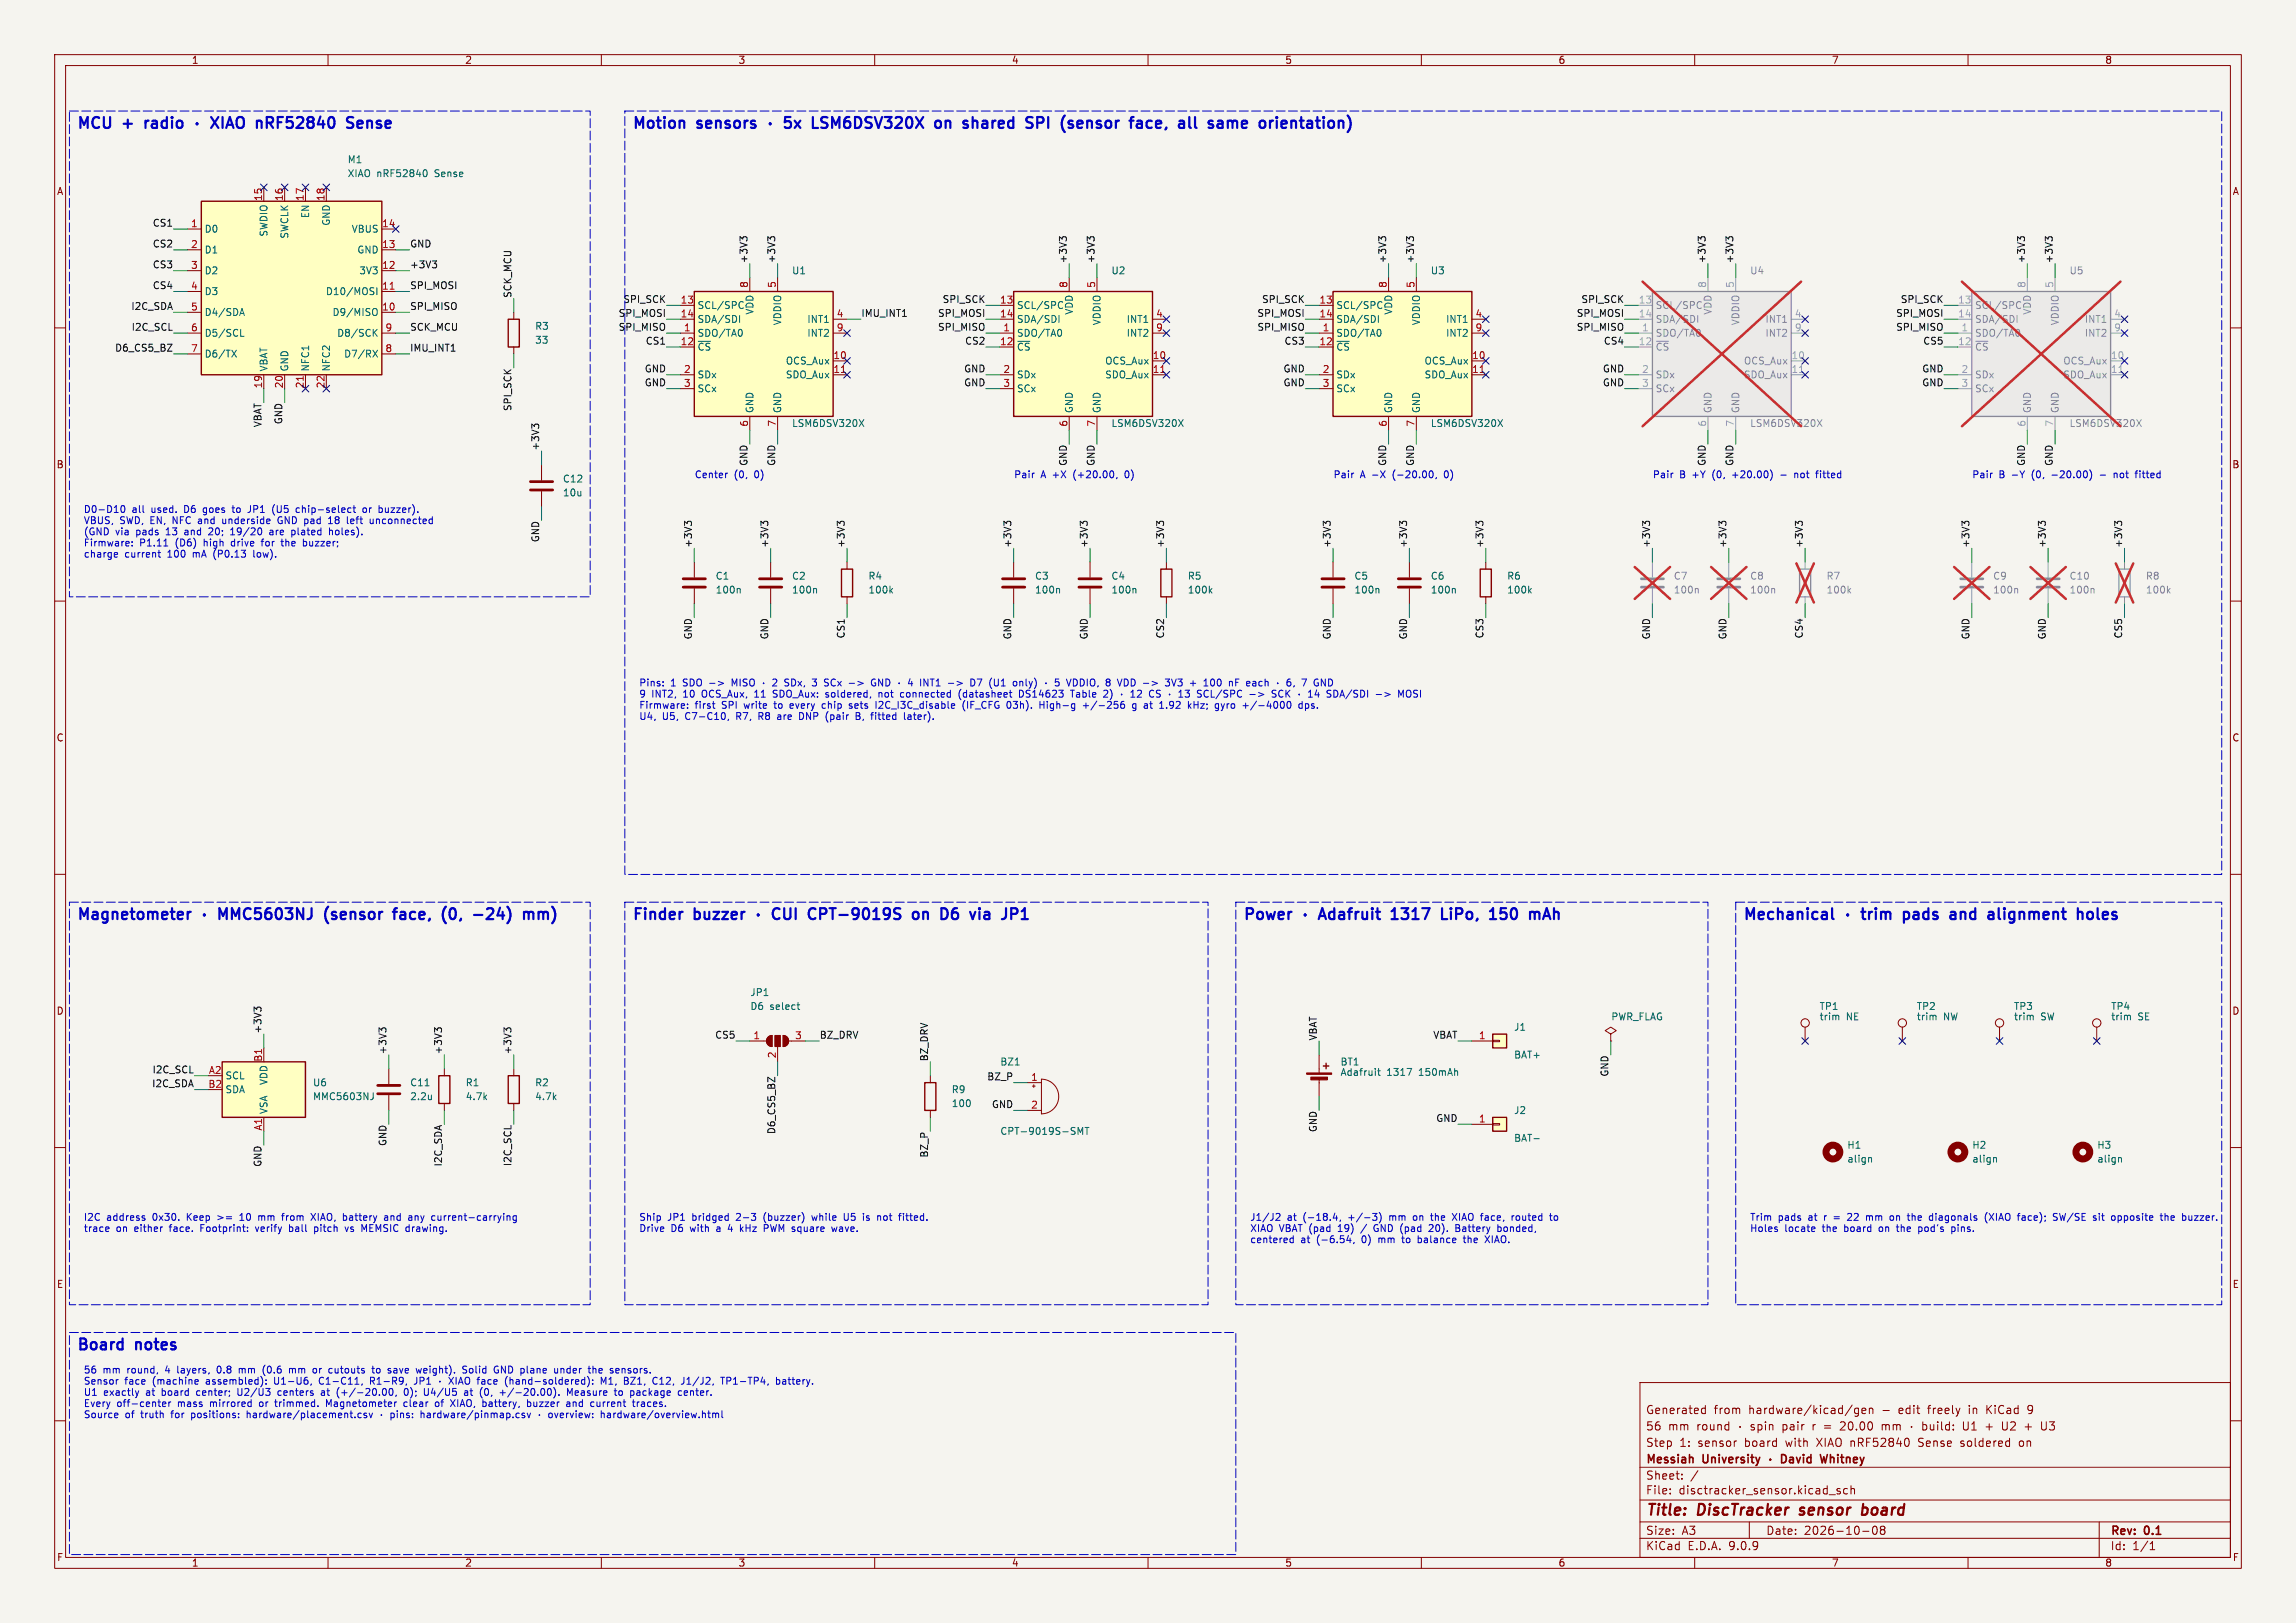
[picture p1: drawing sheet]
<svg xmlns="http://www.w3.org/2000/svg" width="420mm" height="297mm" viewBox="0 0 420 297" stroke-linecap="round" stroke-linejoin="round" font-family="sans-serif">
<defs><g id="words">
<g font-size="2.8" fill="#0000c2">
<text x="14" y="24.5">MCU</text>
<text x="22.7" y="24.5">+</text>
<text x="27.5" y="24.5">radio</text>
<text x="50.3" y="24.5">nRF52840</text>
<text x="67.6" y="24.5">Sense</text>
<text x="115.6" y="24.5">Motion</text>
<text x="127.7" y="24.5">sensors</text>
<text x="151.2" y="24.5">LSM6DSV320X</text>
<text x="174.4" y="24.5">on</text>
<text x="180.4" y="24.5">shared</text>
<text x="192.7" y="24.5">SPI</text>
<text x="199.9" y="24.5">(sensor</text>
<text x="213.3" y="24.5">face,</text>
<text x="223" y="24.5">all</text>
<text x="229.2" y="24.5">same</text>
<text x="239.4" y="24.5">orientation)</text>
<text x="14" y="169.3">Magnetometer</text>
<text x="61.1" y="169.3">(sensor</text>
<text x="74.6" y="169.3">face,</text>
<text x="84.3" y="169.3">(0,</text>
<text x="90.8" y="169.3">-24)</text>
<text x="100.7" y="169.3">mm)</text>
<text x="115.6" y="169.3">Finder</text>
<text x="127.1" y="169.3">buzzer</text>
<text x="150.5" y="169.3">CPT-9019S</text>
<text x="170.3" y="169.3">on</text>
<text x="176.3" y="169.3">D6</text>
<text x="182.5" y="169.3">via</text>
<text x="227.3" y="169.3">Power</text>
<text x="256.3" y="169.3">1317</text>
<text x="266.2" y="169.3">LiPo,</text>
<text x="275.9" y="169.3">150</text>
<text x="283.9" y="169.3">mAh</text>
<text x="318.8" y="169.3">Mechanical</text>
<text x="349.9" y="169.3">pads</text>
<text x="359.3" y="169.3">and</text>
<text x="367.1" y="169.3">alignment</text>
<text x="384.1" y="169.3">holes</text>
<text x="14" y="248.1">Board</text>
<text x="25" y="248.1">notes</text>
</g>
<g font-size="2.8" fill="#840000">
<text x="301" y="277.9">Title:</text>
<text x="310.6" y="277.9">DiscTracker</text>
<text x="330.1" y="277.9">sensor</text>
<text x="342.2" y="277.9">board</text>
</g>
<g font-size="2.1" fill="#840000">
<text x="301" y="262">56</text>
<text x="301" y="259">Generated</text>
<text x="305.1" y="262">mm</text>
<text x="310.4" y="262">round</text>
<text x="313.5" y="259">from</text>
<text x="319.9" y="259">hardware/kicad/gen</text>
<text x="326.5" y="262">pair</text>
<text x="334.4" y="262">=</text>
<text x="337.5" y="262">20.00</text>
<text x="345.3" y="262">mm</text>
<text x="347.6" y="259">edit</text>
<text x="353.1" y="259">freely</text>
<text x="360.6" y="262">U1</text>
<text x="360.7" y="259">in</text>
<text x="364.1" y="259">KiCad</text>
<text x="364.9" y="262">+</text>
<text x="368" y="262">U2</text>
<text x="371.8" y="259">9</text>
<text x="372.3" y="262">+</text>
<text x="375.5" y="262">U3</text>
<text x="301" y="268.2">Messiah</text>
<text x="301" y="265">Step</text>
<text x="307.2" y="265">1:</text>
<text x="310.7" y="265">sensor</text>
<text x="311.6" y="268.2">University</text>
<text x="319.3" y="265">board</text>
<text x="327" y="265">with</text>
<text x="332.8" y="265">XIAO nRF52840</text>
<text x="335" y="268.2">Whitney</text>
<text x="351.7" y="265">Sense</text>
<text x="359.5" y="265">soldered</text>
<text x="370.4" y="265">on</text>
<text x="301" y="273.7">File:</text>
<text x="301" y="271">Sheet:</text>
<text x="307.1" y="273.7">disctracker_sensor.kicad_sch</text>
<text x="301" y="281.1">Size:</text>
<text x="307.6" y="281.1">A3</text>
<text x="323" y="281.1">Date:</text>
<text x="330" y="281.1">2026-10-08</text>
<text x="386" y="281.3">Rev:</text>
<text x="392.4" y="281.3">0.1</text>
<text x="301" y="283.9">KiCad</text>
<text x="308.7" y="283.9">E.D.A.</text>
<text x="316.3" y="283.9">9.0.9</text>
<text x="386" y="283.9">Id:</text>
<text x="390.1" y="283.9">1/1</text>
</g>
<g font-size="1.8" fill="#840000">
<text x="35" y="11.9">1</text>
<text x="85" y="11.9">2</text>
<text x="135" y="11.9">3</text>
<text x="185" y="11.9">4</text>
<text x="235" y="11.9">5</text>
<text x="285" y="11.9">6</text>
<text x="335" y="11.9">7</text>
<text x="385" y="11.9">8</text>
<text x="10.3" y="35.9">A</text>
<text x="408.3" y="35.9">A</text>
<text x="10.3" y="85.9">B</text>
<text x="408.2" y="85.9">B</text>
<text x="10.3" y="135.9">C</text>
<text x="408.2" y="135.9">C</text>
<text x="10.3" y="185.9">D</text>
<text x="408.2" y="185.9">D</text>
<text x="10.3" y="235.9">E</text>
<text x="408.3" y="235.9">E</text>
<text x="10.3" y="285.9">F</text>
<text x="35" y="286.9">1</text>
<text x="85" y="286.9">2</text>
<text x="135" y="286.9">3</text>
<text x="185" y="286.9">4</text>
<text x="235" y="286.9">5</text>
<text x="285" y="286.9">6</text>
<text x="335" y="286.9">7</text>
<text x="385" y="286.9">8</text>
<text x="408.3" y="285.9">F</text>
</g>
<g font-size="1.8" fill="#006464">
<text x="63.5" y="30.1">M1</text>
<text x="63.5" y="32.6">XIAO nRF52840</text>
<text x="79.6" y="32.6">Sense</text>
<text x="56.7" y="40" transform="rotate(-90 56.7 40)">EN</text>
<text x="60.6" y="41.4" transform="rotate(-90 60.6 41.4)">GND</text>
<text x="37.3" y="42.8">D0</text>
<text x="37.3" y="46.6">D1</text>
<text x="49.1" y="43.4" transform="rotate(-90 49.1 43.4)">SWDIO</text>
<text x="52.9" y="43.8" transform="rotate(-90 52.9 43.8)">SWCLK</text>
<text x="64.2" y="42.8">VBUS</text>
<text x="65.3" y="46.6">GND</text>
<text x="37.3" y="50.4">D2</text>
<text x="65.6" y="50.4">3V3</text>
<text x="144.8" y="50.4">U1</text>
<text x="203.2" y="50.4">U2</text>
<text x="261.6" y="50.4">U3</text>
<text x="37.3" y="54.2">D3</text>
<text x="37.3" y="58">D4/SDA</text>
<text x="59.5" y="54.2">D10/MOSI</text>
<text x="60.7" y="58">D9/MISO</text>
<text x="127.5" y="56.7">SCL/SPC</text>
<text x="127.5" y="59.3">SDA/SDI</text>
<text x="138" y="57.7" transform="rotate(-90 138 57.7)">VDD</text>
<text x="143.1" y="59.6" transform="rotate(-90 143.1 59.6)">VDDIO</text>
<text x="147.6" y="59.3">INT1</text>
<text x="185.9" y="56.7">SCL/SPC</text>
<text x="185.9" y="59.3">SDA/SDI</text>
<text x="196.4" y="57.7" transform="rotate(-90 196.4 57.7)">VDD</text>
<text x="201.5" y="59.6" transform="rotate(-90 201.5 59.6)">VDDIO</text>
<text x="206" y="59.3">INT1</text>
<text x="244.3" y="56.7">SCL/SPC</text>
<text x="244.3" y="59.3">SDA/SDI</text>
<text x="254.9" y="57.7" transform="rotate(-90 254.9 57.7)">VDD</text>
<text x="259.9" y="59.6" transform="rotate(-90 259.9 59.6)">VDDIO</text>
<text x="264.4" y="59.3">INT1</text>
<text x="37.3" y="61.8">D5/SCL</text>
<text x="37.3" y="65.6">D6/TX</text>
<text x="61.6" y="61.8">D8/SCK</text>
<text x="62.8" y="65.6">D7/RX</text>
<text x="97.8" y="60.6">R3</text>
<text x="97.8" y="63.1">33</text>
<text x="127.5" y="61.8">SDO/TA0</text>
<text x="127.5" y="64.4">~{CS}</text>
<text x="147.6" y="61.8">INT2</text>
<text x="185.9" y="61.8">SDO/TA0</text>
<text x="185.9" y="64.4">~{CS}</text>
<text x="206" y="61.8">INT2</text>
<text x="244.3" y="61.8">SDO/TA0</text>
<text x="244.3" y="64.4">~{CS}</text>
<text x="264.4" y="61.8">INT2</text>
<text x="49.1" y="68.1" transform="rotate(-90 49.1 68.1)">VBAT</text>
<text x="52.9" y="68.1" transform="rotate(-90 52.9 68.1)">GND</text>
<text x="56.7" y="68.1" transform="rotate(-90 56.7 68.1)">NFC1</text>
<text x="60.6" y="68.1" transform="rotate(-90 60.6 68.1)">NFC2</text>
<text x="127.5" y="69.4">SDx</text>
<text x="127.5" y="72">SCx</text>
<text x="143.6" y="66.9">OCS_Aux</text>
<text x="143.6" y="69.4">SDO_Aux</text>
<text x="185.9" y="69.4">SDx</text>
<text x="185.9" y="72">SCx</text>
<text x="202.1" y="66.9">OCS_Aux</text>
<text x="202.1" y="69.4">SDO_Aux</text>
<text x="244.3" y="69.4">SDx</text>
<text x="244.3" y="72">SCx</text>
<text x="260.5" y="66.9">OCS_Aux</text>
<text x="260.5" y="69.4">SDO_Aux</text>
<text x="138" y="75.7" transform="rotate(-90 138 75.7)">GND</text>
<text x="143.1" y="75.7" transform="rotate(-90 143.1 75.7)">GND</text>
<text x="196.4" y="75.7" transform="rotate(-90 196.4 75.7)">GND</text>
<text x="201.5" y="75.7" transform="rotate(-90 201.5 75.7)">GND</text>
<text x="254.9" y="75.7" transform="rotate(-90 254.9 75.7)">GND</text>
<text x="259.9" y="75.7" transform="rotate(-90 259.9 75.7)">GND</text>
<text x="144.8" y="78.3">LSM6DSV320X</text>
<text x="203.2" y="78.3">LSM6DSV320X</text>
<text x="261.6" y="78.3">LSM6DSV320X</text>
<text x="102.9" y="88.5">C12</text>
<text x="102.9" y="91">10u</text>
<text x="130.8" y="106.3">C1</text>
<text x="144.8" y="106.3">C2</text>
<text x="158.8" y="106.3">R4</text>
<text x="189.2" y="106.3">C3</text>
<text x="203.2" y="106.3">C4</text>
<text x="217.2" y="106.3">R5</text>
<text x="247.7" y="106.3">C5</text>
<text x="261.6" y="106.3">C6</text>
<text x="275.6" y="106.3">R6</text>
<text x="130.8" y="108.8">100n</text>
<text x="144.8" y="108.8">100n</text>
<text x="158.8" y="108.8">100k</text>
<text x="189.2" y="108.8">100n</text>
<text x="203.2" y="108.8">100n</text>
<text x="217.2" y="108.8">100k</text>
<text x="247.7" y="108.8">100n</text>
<text x="261.6" y="108.8">100n</text>
<text x="275.6" y="108.8">100k</text>
<text x="137.2" y="182.5">JP1</text>
<text x="137.2" y="185">D6</text>
<text x="140.8" y="185">select</text>
<text x="332.7" y="185">TP1</text>
<text x="350.5" y="185">TP2</text>
<text x="368.3" y="185">TP3</text>
<text x="386.1" y="185">TP4</text>
<text x="276.9" y="188.8">J1</text>
<text x="294.6" y="186.9">PWR_FLAG</text>
<text x="332.7" y="186.9">trim</text>
<text x="337.7" y="186.9">NE</text>
<text x="350.5" y="186.9">trim</text>
<text x="355.5" y="186.9">NW</text>
<text x="368.3" y="186.9">trim</text>
<text x="373.3" y="186.9">SW</text>
<text x="386.1" y="186.9">trim</text>
<text x="391.1" y="186.9">SE</text>
<text x="41.1" y="197.7">SCL</text>
<text x="182.9" y="195.2">BZ1</text>
<text x="245.1" y="195.2">BT1</text>
<text x="245.1" y="197.1">Adafruit</text>
<text x="253.7" y="197.1">1317</text>
<text x="259.7" y="197.1">150mAh</text>
<text x="276.9" y="193.9">BAT+</text>
<text x="41.1" y="200.3">SDA</text>
<text x="49.1" y="204" transform="rotate(-90 49.1 204)">VSA</text>
<text x="49.1" y="198.6" transform="rotate(-90 49.1 198.6)">VDD</text>
<text x="57.2" y="201.5">MMC5603NJ</text>
<text x="57.2" y="199">U6</text>
<text x="74.9" y="199">C11</text>
<text x="74.9" y="201.5">2.2u</text>
<text x="85.1" y="199">R1</text>
<text x="85.1" y="201.5">4.7k</text>
<text x="97.8" y="199">R2</text>
<text x="97.8" y="201.5">4.7k</text>
<text x="174" y="200.3">R9</text>
<text x="174" y="202.8">100</text>
<text x="182.9" y="207.9">CPT-9019S-SMT</text>
<text x="276.9" y="204.1">J2</text>
<text x="276.9" y="209.1">BAT-</text>
<text x="337.8" y="210.4">H1</text>
<text x="337.8" y="213">align</text>
<text x="360.7" y="210.4">H2</text>
<text x="360.7" y="213">align</text>
<text x="383.5" y="210.4">H3</text>
<text x="383.5" y="213">align</text>
</g>
<g font-size="1.8" fill="#0f0f0f">
<text x="27.9" y="41.6">CS1</text>
<text x="27.9" y="45.4">CS2</text>
<text x="74.9" y="45.4">GND</text>
<text x="27.9" y="53">CS4</text>
<text x="27.9" y="49.2">CS3</text>
<text x="74.9" y="53">SPI_MOSI</text>
<text x="74.9" y="49.2">+3V3</text>
<text x="136.8" y="48.3" transform="rotate(-90 136.8 48.3)">+3V3</text>
<text x="141.9" y="48.3" transform="rotate(-90 141.9 48.3)">+3V3</text>
<text x="195.2" y="48.3" transform="rotate(-90 195.2 48.3)">+3V3</text>
<text x="200.3" y="48.3" transform="rotate(-90 200.3 48.3)">+3V3</text>
<text x="253.7" y="48.3" transform="rotate(-90 253.7 48.3)">+3V3</text>
<text x="258.7" y="48.3" transform="rotate(-90 258.7 48.3)">+3V3</text>
<text x="312.1" y="48.3" transform="rotate(-90 312.1 48.3)">+3V3</text>
<text x="317.2" y="48.3" transform="rotate(-90 317.2 48.3)">+3V3</text>
<text x="370.5" y="48.3" transform="rotate(-90 370.5 48.3)">+3V3</text>
<text x="375.6" y="48.3" transform="rotate(-90 375.6 48.3)">+3V3</text>
<text x="23.9" y="56.8">I2C_SDA</text>
<text x="74.9" y="56.8">SPI_MISO</text>
<text x="93.6" y="54.6" transform="rotate(-90 93.6 54.6)">SCK_MCU</text>
<text x="113.1" y="58.1">SPI_MOSI</text>
<text x="113.9" y="55.5">SPI_SCK</text>
<text x="157.5" y="58.1">IMU_INT1</text>
<text x="171.5" y="58.1">SPI_MOSI</text>
<text x="172.3" y="55.5">SPI_SCK</text>
<text x="229.9" y="58.1">SPI_MOSI</text>
<text x="230.8" y="55.5">SPI_SCK</text>
<text x="288.3" y="58.1">SPI_MOSI</text>
<text x="289.2" y="55.5">SPI_SCK</text>
<text x="346.7" y="58.1">SPI_MOSI</text>
<text x="347.6" y="55.5">SPI_SCK</text>
<text x="21" y="64.4">D6_CS5_BZ</text>
<text x="24" y="60.6">I2C_SCL</text>
<text x="74.9" y="64.4">IMU_INT1</text>
<text x="74.9" y="60.6">SCK_MCU</text>
<text x="113.1" y="60.6">SPI_MISO</text>
<text x="118" y="63.2">CS1</text>
<text x="171.5" y="60.6">SPI_MISO</text>
<text x="176.4" y="63.2">CS2</text>
<text x="229.9" y="60.6">SPI_MISO</text>
<text x="234.9" y="63.2">CS3</text>
<text x="288.3" y="60.6">SPI_MISO</text>
<text x="293.3" y="63.2">CS4</text>
<text x="346.7" y="60.6">SPI_MISO</text>
<text x="351.7" y="63.2">CS5</text>
<text x="117.8" y="68.2">GND</text>
<text x="117.8" y="70.8">GND</text>
<text x="176.3" y="68.2">GND</text>
<text x="176.3" y="70.8">GND</text>
<text x="234.7" y="68.2">GND</text>
<text x="234.7" y="70.8">GND</text>
<text x="293.1" y="68.2">GND</text>
<text x="293.1" y="70.8">GND</text>
<text x="351.5" y="68.2">GND</text>
<text x="351.5" y="70.8">GND</text>
<text x="51.7" y="77.7" transform="rotate(-90 51.7 77.7)">GND</text>
<text x="93.6" y="75.3" transform="rotate(-90 93.6 75.3)">SPI_SCK</text>
<text x="47.9" y="78.3" transform="rotate(-90 47.9 78.3)">VBAT</text>
<text x="98.7" y="82.5" transform="rotate(-90 98.7 82.5)">+3V3</text>
<text x="136.8" y="85.4" transform="rotate(-90 136.8 85.4)">GND</text>
<text x="141.9" y="85.4" transform="rotate(-90 141.9 85.4)">GND</text>
<text x="195.2" y="85.4" transform="rotate(-90 195.2 85.4)">GND</text>
<text x="200.3" y="85.4" transform="rotate(-90 200.3 85.4)">GND</text>
<text x="253.7" y="85.4" transform="rotate(-90 253.7 85.4)">GND</text>
<text x="258.7" y="85.4" transform="rotate(-90 258.7 85.4)">GND</text>
<text x="312.1" y="85.4" transform="rotate(-90 312.1 85.4)">GND</text>
<text x="317.2" y="85.4" transform="rotate(-90 317.2 85.4)">GND</text>
<text x="370.5" y="85.4" transform="rotate(-90 370.5 85.4)">GND</text>
<text x="375.6" y="85.4" transform="rotate(-90 375.6 85.4)">GND</text>
<text x="98.7" y="99.3" transform="rotate(-90 98.7 99.3)">GND</text>
<text x="126.7" y="100.3" transform="rotate(-90 126.7 100.3)">+3V3</text>
<text x="140.6" y="100.3" transform="rotate(-90 140.6 100.3)">+3V3</text>
<text x="154.6" y="100.3" transform="rotate(-90 154.6 100.3)">+3V3</text>
<text x="185.1" y="100.3" transform="rotate(-90 185.1 100.3)">+3V3</text>
<text x="199" y="100.3" transform="rotate(-90 199 100.3)">+3V3</text>
<text x="213" y="100.3" transform="rotate(-90 213 100.3)">+3V3</text>
<text x="243.5" y="100.3" transform="rotate(-90 243.5 100.3)">+3V3</text>
<text x="257.5" y="100.3" transform="rotate(-90 257.5 100.3)">+3V3</text>
<text x="271.4" y="100.3" transform="rotate(-90 271.4 100.3)">+3V3</text>
<text x="301.9" y="100.3" transform="rotate(-90 301.9 100.3)">+3V3</text>
<text x="315.9" y="100.3" transform="rotate(-90 315.9 100.3)">+3V3</text>
<text x="329.9" y="100.3" transform="rotate(-90 329.9 100.3)">+3V3</text>
<text x="360.3" y="100.3" transform="rotate(-90 360.3 100.3)">+3V3</text>
<text x="374.3" y="100.3" transform="rotate(-90 374.3 100.3)">+3V3</text>
<text x="388.3" y="100.3" transform="rotate(-90 388.3 100.3)">+3V3</text>
<text x="126.7" y="117.1" transform="rotate(-90 126.7 117.1)">GND</text>
<text x="140.6" y="117.1" transform="rotate(-90 140.6 117.1)">GND</text>
<text x="154.6" y="116.9" transform="rotate(-90 154.6 116.9)">CS1</text>
<text x="185.1" y="117.1" transform="rotate(-90 185.1 117.1)">GND</text>
<text x="199" y="117.1" transform="rotate(-90 199 117.1)">GND</text>
<text x="213" y="116.9" transform="rotate(-90 213 116.9)">CS2</text>
<text x="243.5" y="117.1" transform="rotate(-90 243.5 117.1)">GND</text>
<text x="257.5" y="117.1" transform="rotate(-90 257.5 117.1)">GND</text>
<text x="271.4" y="116.9" transform="rotate(-90 271.4 116.9)">CS3</text>
<text x="301.9" y="117.1" transform="rotate(-90 301.9 117.1)">GND</text>
<text x="315.9" y="117.1" transform="rotate(-90 315.9 117.1)">GND</text>
<text x="329.9" y="116.9" transform="rotate(-90 329.9 116.9)">CS4</text>
<text x="360.3" y="117.1" transform="rotate(-90 360.3 117.1)">GND</text>
<text x="374.3" y="117.1" transform="rotate(-90 374.3 117.1)">GND</text>
<text x="388.3" y="116.9" transform="rotate(-90 388.3 116.9)">CS5</text>
<text x="47.9" y="189.2" transform="rotate(-90 47.9 189.2)">+3V3</text>
<text x="130.7" y="190.2">CS5</text>
<text x="149.9" y="190.2">BZ_DRV</text>
<text x="241" y="190.5" transform="rotate(-90 241 190.5)">VBAT</text>
<text x="262.1" y="190.2">VBAT</text>
<text x="27.8" y="196.5">I2C_SCL</text>
<text x="70.8" y="193" transform="rotate(-90 70.8 193)">+3V3</text>
<text x="80.9" y="193" transform="rotate(-90 80.9 193)">+3V3</text>
<text x="93.6" y="193" transform="rotate(-90 93.6 193)">+3V3</text>
<text x="169.8" y="194.3" transform="rotate(-90 169.8 194.3)">BZ_DRV</text>
<text x="180.5" y="197.8">BZ_P</text>
<text x="294.3" y="197.1" transform="rotate(-90 294.3 197.1)">GND</text>
<text x="27.7" y="199">I2C_SDA</text>
<text x="181.3" y="202.9">GND</text>
<text x="70.8" y="209.8" transform="rotate(-90 70.8 209.8)">GND</text>
<text x="141.9" y="207.6" transform="rotate(-90 141.9 207.6)">D6_CS5_BZ</text>
<text x="241" y="207.3" transform="rotate(-90 241 207.3)">GND</text>
<text x="262.6" y="205.4">GND</text>
<text x="47.9" y="213.6" transform="rotate(-90 47.9 213.6)">GND</text>
<text x="80.9" y="213.6" transform="rotate(-90 80.9 213.6)">I2C_SDA</text>
<text x="93.6" y="213.5" transform="rotate(-90 93.6 213.5)">I2C_SCL</text>
<text x="169.8" y="211.9" transform="rotate(-90 169.8 211.9)">BZ_P</text>
</g>
<g font-size="1.8" fill="#a90000">
<text x="34.9" y="41.7">1</text>
<text x="48" y="36.9" transform="rotate(-90 48 36.9)">15</text>
<text x="51.8" y="36.9" transform="rotate(-90 51.8 36.9)">16</text>
<text x="55.6" y="36.9" transform="rotate(-90 55.6 36.9)">17</text>
<text x="59.4" y="36.9" transform="rotate(-90 59.4 36.9)">18</text>
<text x="69.8" y="41.7">14</text>
<text x="34.9" y="45.5">2</text>
<text x="69.8" y="45.5">13</text>
<text x="34.9" y="49.3">3</text>
<text x="34.9" y="53.1">4</text>
<text x="69.8" y="49.3">12</text>
<text x="69.8" y="53.1">11</text>
<text x="136.9" y="52.8" transform="rotate(-90 136.9 52.8)">8</text>
<text x="142" y="52.8" transform="rotate(-90 142 52.8)">5</text>
<text x="195.3" y="52.8" transform="rotate(-90 195.3 52.8)">8</text>
<text x="200.4" y="52.8" transform="rotate(-90 200.4 52.8)">5</text>
<text x="253.7" y="52.8" transform="rotate(-90 253.7 52.8)">8</text>
<text x="258.8" y="52.8" transform="rotate(-90 258.8 52.8)">5</text>
<text x="34.9" y="56.9">5</text>
<text x="69.8" y="56.9">10</text>
<text x="124.4" y="55.6">13</text>
<text x="124.4" y="58.2">14</text>
<text x="153" y="58.2">4</text>
<text x="182.8" y="55.6">13</text>
<text x="182.8" y="58.2">14</text>
<text x="211.4" y="58.2">4</text>
<text x="241.3" y="55.6">13</text>
<text x="241.3" y="58.2">14</text>
<text x="269.8" y="58.2">4</text>
<text x="34.9" y="60.7">6</text>
<text x="34.9" y="64.5">7</text>
<text x="70.4" y="60.7">9</text>
<text x="70.4" y="64.5">8</text>
<text x="124.4" y="63.2">12</text>
<text x="125" y="60.7">1</text>
<text x="152.4" y="65.8">10</text>
<text x="153" y="60.7">9</text>
<text x="182.8" y="63.2">12</text>
<text x="183.4" y="60.7">1</text>
<text x="210.8" y="65.8">10</text>
<text x="211.4" y="60.7">9</text>
<text x="241.3" y="63.2">12</text>
<text x="241.9" y="60.7">1</text>
<text x="269.2" y="65.8">10</text>
<text x="269.8" y="60.7">9</text>
<text x="48" y="71.2" transform="rotate(-90 48 71.2)">19</text>
<text x="51.8" y="71.2" transform="rotate(-90 51.8 71.2)">20</text>
<text x="55.6" y="71.2" transform="rotate(-90 55.6 71.2)">21</text>
<text x="59.4" y="71.2" transform="rotate(-90 59.4 71.2)">22</text>
<text x="125" y="68.3">2</text>
<text x="125" y="70.9">3</text>
<text x="152.4" y="68.3">11</text>
<text x="183.4" y="68.3">2</text>
<text x="183.4" y="70.9">3</text>
<text x="210.8" y="68.3">11</text>
<text x="241.9" y="68.3">2</text>
<text x="241.9" y="70.9">3</text>
<text x="269.2" y="68.3">11</text>
<text x="136.9" y="78.2" transform="rotate(-90 136.9 78.2)">6</text>
<text x="142" y="78.2" transform="rotate(-90 142 78.2)">7</text>
<text x="195.3" y="78.2" transform="rotate(-90 195.3 78.2)">6</text>
<text x="200.4" y="78.2" transform="rotate(-90 200.4 78.2)">7</text>
<text x="253.7" y="78.2" transform="rotate(-90 253.7 78.2)">6</text>
<text x="258.8" y="78.2" transform="rotate(-90 258.8 78.2)">7</text>
<text x="137.7" y="190.2">1</text>
<text x="145.3" y="190.2">3</text>
<text x="270.4" y="190.2">1</text>
<text x="38.1" y="196.6">A2</text>
<text x="48" y="194.4" transform="rotate(-90 48 194.4)">B1</text>
<text x="142" y="193.7" transform="rotate(-90 142 193.7)">2</text>
<text x="188.5" y="197.9">1</text>
<text x="38" y="199.1">B2</text>
<text x="188.5" y="202.9">2</text>
<text x="48" y="207" transform="rotate(-90 48 207)">A1</text>
<text x="270.4" y="205.5">1</text>
</g>
<g font-size="1.8" fill="#a5a4a2">
<text x="312.2" y="52.8" transform="rotate(-90 312.2 52.8)">8</text>
<text x="317.2" y="52.8" transform="rotate(-90 317.2 52.8)">5</text>
<text x="370.6" y="52.8" transform="rotate(-90 370.6 52.8)">8</text>
<text x="375.7" y="52.8" transform="rotate(-90 375.7 52.8)">5</text>
<text x="299.7" y="55.6">13</text>
<text x="299.7" y="58.2">14</text>
<text x="328.2" y="58.2">4</text>
<text x="358.1" y="55.6">13</text>
<text x="358.1" y="58.2">14</text>
<text x="386.6" y="58.2">4</text>
<text x="299.7" y="63.2">12</text>
<text x="300.3" y="60.7">1</text>
<text x="327.6" y="65.8">10</text>
<text x="328.2" y="60.7">9</text>
<text x="358.1" y="63.2">12</text>
<text x="358.7" y="60.7">1</text>
<text x="386" y="65.8">10</text>
<text x="386.6" y="60.7">9</text>
<text x="300.3" y="68.3">2</text>
<text x="300.3" y="70.9">3</text>
<text x="327.6" y="68.3">11</text>
<text x="358.7" y="68.3">2</text>
<text x="358.7" y="70.9">3</text>
<text x="386" y="68.3">11</text>
<text x="312.2" y="78.2" transform="rotate(-90 312.2 78.2)">6</text>
<text x="317.2" y="78.2" transform="rotate(-90 317.2 78.2)">7</text>
<text x="370.6" y="78.2" transform="rotate(-90 370.6 78.2)">6</text>
<text x="375.7" y="78.2" transform="rotate(-90 375.7 78.2)">7</text>
</g>
<g font-size="1.8" fill="#939391">
<text x="320" y="50.4">U4</text>
<text x="378.5" y="50.4">U5</text>
<text x="302.8" y="56.7">SCL/SPC</text>
<text x="302.8" y="59.3">SDA/SDI</text>
<text x="313.3" y="57.7" transform="rotate(-90 313.3 57.7)">VDD</text>
<text x="318.4" y="59.6" transform="rotate(-90 318.4 59.6)">VDDIO</text>
<text x="322.8" y="59.3">INT1</text>
<text x="361.2" y="56.7">SCL/SPC</text>
<text x="361.2" y="59.3">SDA/SDI</text>
<text x="371.7" y="57.7" transform="rotate(-90 371.7 57.7)">VDD</text>
<text x="376.8" y="59.6" transform="rotate(-90 376.8 59.6)">VDDIO</text>
<text x="381.3" y="59.3">INT1</text>
<text x="302.8" y="61.8">SDO/TA0</text>
<text x="302.8" y="64.4">~{CS}</text>
<text x="322.8" y="61.8">INT2</text>
<text x="361.2" y="61.8">SDO/TA0</text>
<text x="361.2" y="64.4">~{CS}</text>
<text x="381.3" y="61.8">INT2</text>
<text x="302.8" y="69.4">SDx</text>
<text x="302.8" y="72">SCx</text>
<text x="318.9" y="66.9">OCS_Aux</text>
<text x="318.9" y="69.4">SDO_Aux</text>
<text x="361.2" y="69.4">SDx</text>
<text x="361.2" y="72">SCx</text>
<text x="377.3" y="66.9">OCS_Aux</text>
<text x="377.3" y="69.4">SDO_Aux</text>
<text x="313.3" y="75.7" transform="rotate(-90 313.3 75.7)">GND</text>
<text x="318.4" y="75.7" transform="rotate(-90 318.4 75.7)">GND</text>
<text x="371.7" y="75.7" transform="rotate(-90 371.7 75.7)">GND</text>
<text x="376.8" y="75.7" transform="rotate(-90 376.8 75.7)">GND</text>
<text x="320" y="78.3">LSM6DSV320X</text>
<text x="378.5" y="78.3">LSM6DSV320X</text>
<text x="306.1" y="106.3">C7</text>
<text x="320" y="106.3">C8</text>
<text x="334" y="106.3">R7</text>
<text x="364.5" y="106.3">C9</text>
<text x="378.5" y="106.3">C10</text>
<text x="392.4" y="106.3">R8</text>
<text x="306.1" y="108.8">100n</text>
<text x="320" y="108.8">100n</text>
<text x="334" y="108.8">100k</text>
<text x="364.5" y="108.8">100n</text>
<text x="378.5" y="108.8">100n</text>
<text x="392.4" y="108.8">100k</text>
</g>
<g font-size="1.8" fill="#0000c2">
<text x="127" y="87.8">Center</text>
<text x="134.3" y="87.8">(0,</text>
<text x="138.1" y="87.8">0)</text>
<text x="185.4" y="87.8">Pair</text>
<text x="190.4" y="87.8">A +X</text>
<text x="196.6" y="87.8">(+20.00,</text>
<text x="206.3" y="87.8">0)</text>
<text x="243.8" y="87.8">Pair</text>
<text x="248.8" y="87.8">A -X</text>
<text x="255" y="87.8">(-20.00,</text>
<text x="264.7" y="87.8">0)</text>
<text x="302.3" y="87.8">Pair</text>
<text x="307.2" y="87.8">B</text>
<text x="309.7" y="87.8">+Y</text>
<text x="313.5" y="87.8">(0,</text>
<text x="317.3" y="87.8">+20.00)</text>
<text x="329.1" y="87.8">not</text>
<text x="333.3" y="87.8">fitted</text>
<text x="360.7" y="87.8">Pair</text>
<text x="365.7" y="87.8">B</text>
<text x="368.1" y="87.8">-Y</text>
<text x="371.9" y="87.8">(0,</text>
<text x="375.8" y="87.8">-20.00)</text>
<text x="387.5" y="87.8">not</text>
<text x="391.7" y="87.8">fitted</text>
<text x="15.2" y="94.2">D0-D10</text>
<text x="24.2" y="94.2">all</text>
<text x="27.8" y="94.2">used.</text>
<text x="34" y="94.2">D6</text>
<text x="37.6" y="94.2">goes</text>
<text x="43.2" y="94.2">to</text>
<text x="46.3" y="94.2">JP1</text>
<text x="50.9" y="94.2">(U5</text>
<text x="55.4" y="94.2">chip-select</text>
<text x="67.9" y="94.2">or</text>
<text x="71" y="94.2">buzzer).</text>
<text x="15.2" y="96.2">VBUS,</text>
<text x="15.2" y="98.3">(GND</text>
<text x="15.2" y="100.3">Firmware:</text>
<text x="21.1" y="98.3">via</text>
<text x="21.9" y="96.2">SWD, EN,</text>
<text x="25" y="98.3">pads</text>
<text x="25.5" y="100.3">P1.11</text>
<text x="30.7" y="98.3">13</text>
<text x="31.9" y="96.2">NFC and</text>
<text x="32.2" y="100.3">(D6)</text>
<text x="34.3" y="98.3">and</text>
<text x="37.6" y="100.3">high</text>
<text x="38.9" y="98.3">20;</text>
<text x="41.4" y="96.2">underside</text>
<text x="42.8" y="100.3">drive</text>
<text x="43.1" y="98.3">19/20</text>
<text x="48.6" y="100.3">for</text>
<text x="50.4" y="98.3">are</text>
<text x="51.7" y="96.2">GND pad</text>
<text x="52.4" y="100.3">the</text>
<text x="54.6" y="98.3">plated</text>
<text x="56.5" y="100.3">buzzer;</text>
<text x="61.4" y="96.2">18</text>
<text x="61.7" y="98.3">holes).</text>
<text x="65" y="96.2">left</text>
<text x="69.3" y="96.2">unconnected</text>
<text x="15.2" y="102.4">charge</text>
<text x="22.8" y="102.4">current</text>
<text x="30.8" y="102.4">100</text>
<text x="35.6" y="102.4">mA</text>
<text x="39.5" y="102.4">(P0.13</text>
<text x="47" y="102.4">low).</text>
<text x="116.8" y="125.9">Pins:</text>
<text x="122.7" y="125.9">1</text>
<text x="125" y="125.9">SDO -&gt;</text>
<text x="134.3" y="125.9">MISO</text>
<text x="144.6" y="125.9">SDx,</text>
<text x="149.9" y="125.9">3</text>
<text x="152.3" y="125.9">SCx</text>
<text x="157" y="125.9">-&gt;</text>
<text x="170.8" y="125.9">INT1</text>
<text x="176.1" y="125.9">-&gt;</text>
<text x="180.4" y="125.9">D7</text>
<text x="184.1" y="125.9">(U1</text>
<text x="188.7" y="125.9">only)</text>
<text x="199.1" y="125.9">VDDIO,</text>
<text x="206.5" y="125.9">8</text>
<text x="208.8" y="125.9">VDD -&gt;</text>
<text x="218" y="125.9">3V3</text>
<text x="222.6" y="125.9">+</text>
<text x="225.4" y="125.9">100</text>
<text x="230.2" y="125.9">nF</text>
<text x="233.6" y="125.9">each</text>
<text x="244.4" y="125.9">7</text>
<text x="246.7" y="125.9">GND</text>
<text x="116.8" y="128">9</text>
<text x="116.8" y="130">Firmware:</text>
<text x="119.2" y="128">INT2,</text>
<text x="125.1" y="128">10</text>
<text x="127.1" y="130">first</text>
<text x="128.7" y="128">OCS_Aux,</text>
<text x="132.2" y="130">SPI</text>
<text x="136.4" y="130">write</text>
<text x="138.5" y="128">11</text>
<text x="142.1" y="128">SDO_Aux:</text>
<text x="142.1" y="130">to</text>
<text x="145.2" y="130">every</text>
<text x="151.3" y="130">chip</text>
<text x="151.9" y="128">soldered,</text>
<text x="156.4" y="130">sets</text>
<text x="161.5" y="130">I2C_I3C_disable</text>
<text x="161.8" y="128">not</text>
<text x="166" y="128">connected</text>
<text x="176.8" y="128">(datasheet</text>
<text x="177.6" y="130">(IF_CFG</text>
<text x="185.9" y="130">03h).</text>
<text x="188.1" y="128">DS14623</text>
<text x="192.1" y="130">High-g</text>
<text x="197.8" y="128">Table</text>
<text x="200.2" y="130">+/-256</text>
<text x="204" y="128">2)</text>
<text x="209.5" y="130">g</text>
<text x="211.8" y="130">at</text>
<text x="214.8" y="130">1.92</text>
<text x="220.2" y="130">kHz;</text>
<text x="222.3" y="128">SCL/SPC</text>
<text x="225.4" y="130">gyro</text>
<text x="230.6" y="130">+/-4000</text>
<text x="232.1" y="128">-&gt;</text>
<text x="236.4" y="128">SCK</text>
<text x="241.1" y="130">dps.</text>
<text x="247.1" y="128">SDA/SDI</text>
<text x="256.2" y="128">-&gt;</text>
<text x="116.8" y="132.1">U4,</text>
<text x="121.2" y="132.1">U5,</text>
<text x="125.5" y="132.1">C7-C10,</text>
<text x="135" y="132.1">R7,</text>
<text x="139.2" y="132.1">R8</text>
<text x="142.9" y="132.1">are</text>
<text x="147.1" y="132.1">DNP</text>
<text x="152.1" y="132.1">(pair</text>
<text x="157.8" y="132.1">B,</text>
<text x="160.9" y="132.1">fitted</text>
<text x="167.1" y="132.1">later).</text>
<text x="15.2" y="223.7">I2C</text>
<text x="15.2" y="225.8">trace</text>
<text x="19.5" y="223.7">address</text>
<text x="21.2" y="225.8">on</text>
<text x="24.7" y="225.8">either</text>
<text x="28" y="223.7">0x30.</text>
<text x="31.3" y="225.8">face.</text>
<text x="34.5" y="223.7">Keep</text>
<text x="37.2" y="225.8">Footprint:</text>
<text x="40.2" y="223.7">&gt;=</text>
<text x="44.6" y="223.7">10</text>
<text x="47.5" y="225.8">verify</text>
<text x="48.1" y="223.7">mm</text>
<text x="52.7" y="223.7">from</text>
<text x="53.8" y="225.8">ball</text>
<text x="58.2" y="223.7">XIAO,</text>
<text x="58.6" y="225.8">pitch</text>
<text x="64.2" y="223.7">battery</text>
<text x="64.5" y="225.8">vs</text>
<text x="67.6" y="225.8">MEMSIC drawing.</text>
<text x="72" y="223.7">and</text>
<text x="76.6" y="223.7">any</text>
<text x="81.1" y="223.7">current-carrying</text>
<text x="116.8" y="223.7">Ship</text>
<text x="116.8" y="225.8">Drive</text>
<text x="122.1" y="223.7">JP1</text>
<text x="122.7" y="225.8">D6</text>
<text x="126.4" y="225.8">with</text>
<text x="126.7" y="223.7">bridged</text>
<text x="131.4" y="225.8">a</text>
<text x="133.7" y="225.8">4</text>
<text x="135" y="223.7">2-3</text>
<text x="136.1" y="225.8">kHz</text>
<text x="140.1" y="223.7">(buzzer)</text>
<text x="140.6" y="225.8">PWM square</text>
<text x="149.2" y="223.7">while</text>
<text x="153.5" y="225.8">wave.</text>
<text x="155.3" y="223.7">U5</text>
<text x="159" y="223.7">is</text>
<text x="161.8" y="223.7">not</text>
<text x="166" y="223.7">fitted.</text>
<text x="228.6" y="223.7">J1/J2</text>
<text x="228.6" y="225.8">XIAO VBAT (pad</text>
<text x="228.6" y="227.8">centered</text>
<text x="235.5" y="223.7">at</text>
<text x="237.9" y="227.8">at</text>
<text x="238.5" y="223.7">(-18.4,</text>
<text x="241" y="227.8">(-6.54,</text>
<text x="245.1" y="225.8">19)</text>
<text x="246.9" y="223.7">+/-3)</text>
<text x="249.4" y="227.8">0)</text>
<text x="249.5" y="225.8">/</text>
<text x="252" y="225.8">GND (pad</text>
<text x="252.6" y="227.8">mm</text>
<text x="254.6" y="223.7">mm</text>
<text x="257.2" y="227.8">to</text>
<text x="259.2" y="223.7">on</text>
<text x="260.2" y="227.8">balance</text>
<text x="262.5" y="225.8">20).</text>
<text x="262.7" y="223.7">the</text>
<text x="266.8" y="223.7">XIAO face,</text>
<text x="267.5" y="225.8">Battery</text>
<text x="268.8" y="227.8">the</text>
<text x="273" y="227.8">XIAO.</text>
<text x="275.4" y="225.8">bonded,</text>
<text x="278" y="223.7">routed</text>
<text x="285.2" y="223.7">to</text>
<text x="320" y="223.7">Trim</text>
<text x="320" y="225.8">Holes</text>
<text x="325.3" y="223.7">pads</text>
<text x="326.5" y="225.8">locate</text>
<text x="330.9" y="223.7">at</text>
<text x="333.5" y="225.8">the</text>
<text x="334" y="223.7">r</text>
<text x="335.9" y="223.7">=</text>
<text x="337.6" y="225.8">board</text>
<text x="338.7" y="223.7">22</text>
<text x="342.2" y="223.7">mm</text>
<text x="344.2" y="225.8">on</text>
<text x="346.8" y="223.7">on</text>
<text x="347.7" y="225.8">the</text>
<text x="350.3" y="223.7">the</text>
<text x="351.8" y="225.8">pod's</text>
<text x="354.4" y="223.7">diagonals</text>
<text x="358" y="225.8">pins.</text>
<text x="364.8" y="223.7">(XIAO</text>
<text x="371" y="223.7">face);</text>
<text x="377.7" y="223.7">SW/SE</text>
<text x="385.2" y="223.7">sit</text>
<text x="388.7" y="223.7">opposite</text>
<text x="398" y="223.7">the</text>
<text x="402.1" y="223.7">buzzer.</text>
<text x="15.2" y="251.7">56</text>
<text x="18.8" y="251.7">mm</text>
<text x="23.4" y="251.7">round,</text>
<text x="30.5" y="251.7">4</text>
<text x="32.9" y="251.7">layers,</text>
<text x="40.4" y="251.7">0.8</text>
<text x="44.6" y="251.7">mm</text>
<text x="49.1" y="251.7">(0.6</text>
<text x="54.2" y="251.7">mm</text>
<text x="58.7" y="251.7">or</text>
<text x="61.8" y="251.7">cutouts</text>
<text x="70" y="251.7">to</text>
<text x="73.1" y="251.7">save</text>
<text x="78.5" y="251.7">weight).</text>
<text x="87.1" y="251.7">Solid</text>
<text x="93.1" y="251.7">GND plane</text>
<text x="104.5" y="251.7">under</text>
<text x="111" y="251.7">the</text>
<text x="115.1" y="251.7">sensors.</text>
<text x="15.2" y="253.7">Sensor</text>
<text x="15.2" y="255.8">U1</text>
<text x="15.2" y="257.8">Every</text>
<text x="19" y="255.8">exactly</text>
<text x="21.4" y="257.8">off-center</text>
<text x="22.8" y="253.7">face</text>
<text x="26.8" y="255.8">at</text>
<text x="28" y="253.7">(machine</text>
<text x="29.9" y="255.8">board</text>
<text x="32.6" y="257.8">mass</text>
<text x="36.4" y="255.8">center;</text>
<text x="38" y="253.7">assembled):</text>
<text x="38.7" y="257.8">mirrored</text>
<text x="44.1" y="255.8">U2/U3</text>
<text x="47.9" y="257.8">or</text>
<text x="50.6" y="253.7">U1-U6,</text>
<text x="51" y="257.8">trimmed.</text>
<text x="51.7" y="255.8">centers</text>
<text x="59.1" y="253.7">C1-C11,</text>
<text x="59.8" y="255.8">at</text>
<text x="60.5" y="257.8">Magnetometer</text>
<text x="62.9" y="255.8">(+/-20.00,</text>
<text x="68.6" y="253.7">R1-R9,</text>
<text x="75" y="257.8">clear</text>
<text x="75.4" y="255.8">0);</text>
<text x="76.9" y="253.7">JP1</text>
<text x="79.3" y="255.8">U4/U5</text>
<text x="80.9" y="257.8">of</text>
<text x="84" y="257.8">XIAO,</text>
<text x="86.8" y="255.8">at</text>
<text x="89.9" y="255.8">(0,</text>
<text x="90" y="257.8">battery,</text>
<text x="93.7" y="255.8">+/-20.00).</text>
<text x="94.3" y="253.7">(hand-soldered):</text>
<text x="98.3" y="257.8">buzzer</text>
<text x="105.7" y="257.8">and</text>
<text x="106.3" y="255.8">Measure</text>
<text x="110.3" y="257.8">current</text>
<text x="112" y="253.7">M1,</text>
<text x="115.2" y="255.8">to</text>
<text x="116.5" y="253.7">BZ1,</text>
<text x="118.2" y="255.8">package</text>
<text x="118.3" y="257.8">traces.</text>
<text x="121.9" y="253.7">C12,</text>
<text x="127.2" y="255.8">center.</text>
<text x="127.4" y="253.7">J1/J2,</text>
<text x="134.8" y="253.7">TP1-TP4,</text>
<text x="145.1" y="253.7">battery.</text>
<text x="15.2" y="259.8">Source</text>
<text x="22.9" y="259.8">of</text>
<text x="25.9" y="259.8">truth</text>
<text x="31.6" y="259.8">for</text>
<text x="35.5" y="259.8">positions:</text>
<text x="45.8" y="259.8">hardware/placement.csv</text>
<text x="78.2" y="259.8">hardware/pinmap.csv</text>
<text x="111.8" y="259.8">hardware/overview.html</text>
</g>
</g></defs>
<path d="M0 0h420v297h-420z" fill="#f5f4ef" stroke="#f5f4ef" stroke-width=".18"/>
<g fill="none" stroke="#840000" stroke-width=".18">
<path d="M10 10h400v277h-400zM12 12h396v273h-396zM60 10v2M110 10v2M160 10v2M210 10v2M260 10v2M310 10v2M360 10v2M10 60h2M408 60h2M10 110h2"/>
<path d="M408 110h2M10 160h2M408 160h2M10 210h2M408 210h2M300 253h108v32h-108zM311.4 258.6h.5M311.4 257.8h.5M311.9 257.2v1.5M338.8 257.1l-1.3 1.9M339.9 257.8l-.4-.1-.3 .3v.4l.2 .2h.5M339.9 257.7v1.2l-.2 .3-.4-.1"/>
<path d="M340.6 258.2l.7-.2-.1-.2-.4-.1-.2 .2 .1 .7h.5M341.9 257.8l.3-.1 .3 .1 .1 .9M341.9 257.7v1M344.4 258.1h1.2M363.4 257.2v1.5M364.3 257.2l-.9 .8M371.1 258.7h.3M371.2 257.2l-.3 .3v.3l.3 .3M10 260h2M300 278.5h108M300 274.5h108M300 268.5h108"/>
<path d="M305.5 273.2v.2M305.5 272.5v.1M307.7 270.5v.2M307.7 269.8v.1M310.6 269.1l-1.3 1.9M317.5 263.7h.2M318.3 261v.2M320 278.5v3M320.9 260.8l-.4-.1-.2 .2 .1 .2 .5 .2v.3h-.6M321.6 260.8l.4-.1 .3 .3v.4l-.1 .2h-.6M321.6 260.7v1.5M322.9 260.2v.1"/>
<path d="M322.9 260.7v1M323.7 260.8l.2-.1 .3 .1 .1 .9M323.7 260.7v1M331.7 260.7v1M332.1 260.7l-.3 .1-.1 .2M334.6 273.5h1.1M336.6 272.5l-.4-.1-.2 .2 .1 .2 .5 .2v.3h-.6M336.9 260.2l-.2 .1M337.4 260.8l-.8 .9h.9M337.9 272.5l-.4-.1-.3 .3v.4l.2 .2h.5M338.6 272.5l.2-.1 .4 .1v.9M338.6 271.9v1.5"/>
<path d="M342.7 279.4l.2-.1a.8 .8 0 0 1 .5 .7 .8 .8 0 0 1-.5 .8l-.2-.2-.2-.4zM344.2 279.9l-.3-.3 .3-.3 .5 .1 .1 .2-.3 .3M344.2 279.9l-.3 .3 .1 .4 .2 .2 .5-.1 .1-.2-.1-.4-.2-.2M344.2 279.9h.3M344.3 260.7v1M344.7 260.7l-.4 .1M349.7 261v.2M350.9 264.6l.3 .1M351.1 263.3l-.2 .2 .2 .3M351.7 260.8l.5-.1 .2 .3v.4l-.1 .2h-.6M351.7 260.2v1.5M353.1 260.7l.1 .9 .3 .1 .2-.2"/>
<path d="M353.7 260.7v1M354.4 260.2v.1M354.4 260.7v1M355.2 260.2v1.3l.2 .2M356.6 260.8l-.4-.1-.3 .3v.4l.1 .2h.6M356.6 260.2v1.5M357.3 261.5v.2M357.3 260.8v.1M358.7 264.6l.4 .1M358.9 263.7l-.2 .2 .2 .3M359.2 260.2v1.2l.2 .3 .5-.1 .1-.2v-1.2M363.3 261.1h1.1"/>
<path d="M363.9 260.5v1.2M367.2 260.2v1.2l-.2 .2-.4 .1M369.9 263.7l-.4 .1-.1 .2v.5l.5 .2M370.4 261.1h1.2M374.3 260.2v1.2l-.1 .2M374.9 260.2h.9M374.9 261.5v.1M384 278.5v6.5M408 260h2M60 285v2M110 285v2M160 285v2"/>
<path d="M210 285v2M260 285v2M300 281.5h108M310 285v2M340.7 280.2h1.2M360 285v2M393.3 283.6h.9M393.3 282.5l.4-.4v1.5"/>
</g>
<path d="M329.2 277.1l.1 .1M329.4 276l-.1 .3v.1M340.7 276l.2-.1 .6 .1M340.8 275.2l-.2 2M341.5 277a.66 .66 0 0 1-.9 .1" fill="none" stroke="#840000" stroke-width=".4"/>
<path d="M323.8 267v.2M325.9 266.2a.76 .76 0 0 1 .9 .7 .76 .76 0 0 1-.9 .8zM327.4 266.8h.6v.9M328 267l-.5 .1a.29 .29 0 0 0-.2 .3 .29 .29 0 0 0 .2 .3l.5-.1M328.6 266.7l.4 1 .3-1M329.9 266.2v.1M329.9 266.7v1M331.3 266.8l-.5-.1-.3 .3v.4l.2 .2h.6M331.3 266.2v1.5M333 266.2l.3 1.5 .3-1.1 .3 1.1 .4-1.5" fill="none" stroke="#840000" stroke-width=".3"/>
<circle cx="358.1" cy="210.8" r="1.27" fill="none" stroke="#840000" stroke-width="1.3"/>
<path d="M364.8 211.8l.4 .2v.7" fill="none" stroke="#006464" stroke-width=".18"/>
<path d="M329.2 104.1h2v5.1h-2z" fill="none" stroke="#9c9b98" stroke-width=".25"/>
<path d="M330.2 102.9v1.2M330.2 109.2v1.3M360.7 102.9v2.8M360.7 107.7v2.8" fill="none" stroke="#9c9b98" stroke-width=".18"/>
<path d="M338.2 108l.3 .5M338.5 107.7l-.4 .5M368.9 107.7l.2 .2v.6" fill="none" stroke="#939391" stroke-width=".18"/>
<path d="M328.6 103.1l3.2 7.2M331.8 103.1l-3.2 7.2M357.4 103.8l6.5 5.8M363.9 103.8l-6.5 5.8" fill="none" stroke="#e12e31" stroke-width=".46"/>
<path d="M358.6 105.9h4.1M358.6 107.4h4.1" fill="none" stroke="#9c9b98" stroke-width=".51"/>
<path d="M360.7 53.3h25.4v22.9h-25.4z" fill="#ebeae8"/>
<path d="M360.7 53.3h25.4v22.9h-25.4zM387.6 104.1h2v5.1h-2z" fill="none" stroke="#9c9b98" stroke-width=".25"/>
<g fill="none" stroke="#9c9b98" stroke-width=".18">
<path d="M358.1 55.9h2.6M358.1 58.4h2.6M370.8 50.8v2.5M375.9 50.8v2.5M386.1 58.4h2.5M358.1 61h2.6M358.1 63.5h2.6M358.1 68.6h2.6M358.1 71.1h2.6M370.8 76.2v2.5M375.9 76.2v2.5M386.1 61h2.5"/>
<path d="M386.1 68.6h2.5M386.1 66h2.5M388.6 102.9v1.2M388.6 109.2v1.3"/>
</g>
<path d="M369 57.7v1.3M369.3 55.2l.3 .1M369.6 56.3l-.3 .2M369.3 60.3l.2 .5-.2 .7M390.8 76.8l.9 1.2M391.7 76.8l-.9 1.2M396.6 108l.4 .5M397 107.7l-.5 .5" fill="none" stroke="#939391" stroke-width=".18"/>
<path d="M387.6 68.2h.7" fill="none" stroke="#a5a4a2" stroke-width=".18"/>
<path d="M358.9 51.5l29 26.5M387.9 51.5l-29 26.5M387 103.1l3.2 7.2M390.2 103.1l-3.2 7.2" fill="none" stroke="#e12e31" stroke-width=".46"/>
<path d="M127 53.3h25.4v22.9h-25.4z" fill="#ffffc2"/>
<path d="M127 53.3h25.4v22.9h-25.4z" fill="none" stroke="#840000" stroke-width=".25"/>
<g fill="none" stroke="#840000" stroke-width=".18">
<path d="M124.5 55.9h2.5M124.5 58.4h2.5M137.2 50.8v2.5M142.2 50.8v2.5M152.4 58.4h2.5M124.5 61h2.5M124.5 63.5h2.5M124.5 68.6h2.5M124.5 71.1h2.5M137.2 76.2v2.5M142.2 76.2v2.5M152.4 61h2.5"/>
<path d="M152.4 68.6h2.5M152.4 66h2.5"/>
</g>
<path d="M135.3 57.7v1.3M135.6 55.2l.4 .1M136 56.3l-.4 .2M135.6 60.3l.2 .5-.2 .7M157.2 76.8l.8 1.2M158 76.8l-.8 1.2" fill="none" stroke="#006464" stroke-width=".18"/>
<path d="M153.9 68.2h.7" fill="none" stroke="#a90000" stroke-width=".18"/>
<path d="M273 189.2h2.6v2.6h-2.6z" fill="#ffffc2"/>
<path d="M93 58.4h2v5.1h-2zM212.3 104.1h2.1v5.1h-2.1zM270.8 104.1h2v5.1h-2zM273 189.2h2.6v2.6h-2.6z" fill="none" stroke="#840000" stroke-width=".25"/>
<g fill="none" stroke="#840000" stroke-width=".18">
<path d="M94 57.2v1.2M94 63.5v1.3M141 102.9v2.8M141 107.7v2.8M213.4 102.9v1.2M213.4 109.2v1.3M271.8 102.9v1.2M271.8 109.2v1.3M269.2 190.5h3.8M273 190.4h1.3v.2h-1.3zM294.6 189.2l1.1-.6-1.1-.6-1 .6 1 .6v1.3M294.6 190.5h.1"/>
<path d="M383.5 188v2.5"/>
<circle cx="383.5" cy="187.2" r=".76"/>
</g>
<path d="M149.2 107.7l.2 .2v.6M221.3 108l.4 .5M221.7 107.7l-.5 .5M279.8 108l.3 .5M280.1 107.7l-.5 .5M389.5 185.8l.2 .2v.6M387.7 211.8l.4 .2v.7" fill="none" stroke="#006464" stroke-width=".18"/>
<path d="M314.2 105.9h4.1M314.2 107.4h4.1" fill="none" stroke="#9c9b98" stroke-width=".51"/>
<path d="M316.2 102.9v2.8M316.2 107.7v2.8" fill="none" stroke="#9c9b98" stroke-width=".18"/>
<path d="M324.4 107.7l.2 .2v.6" fill="none" stroke="#939391" stroke-width=".18"/>
<path d="M313 103.8l6.5 5.8M319.5 103.8l-6.5 5.8" fill="none" stroke="#e12e31" stroke-width=".46"/>
<path d="M138.9 105.9h4.1M138.9 107.4h4.1" fill="none" stroke="#840000" stroke-width=".51"/>
<circle cx="381" cy="210.8" r="1.27" fill="none" stroke="#840000" stroke-width="1.3"/>
<path d="M36.8 36.8h33v31.8h-33z" fill="#ffffc2"/>
<path d="M36.8 36.8h33v31.8h-33zM242.1 195.1h1M242.6 194.6v1" fill="none" stroke="#840000" stroke-width=".25"/>
<g fill="none" stroke="#840000" stroke-width=".18">
<path d="M48.3 34.3v2.5M52.1 34.3v2.5M55.9 34.3v2.5M59.7 34.3v2.5M34.3 41.9h2.5M34.3 45.7h2.5M34.3 49.5h2.5M34.3 53.3h2.5M34.3 57.2h2.5M69.8 41.9h2.6M69.8 45.7h2.6M69.8 49.5h2.6"/>
<path d="M69.8 53.3h2.6M69.8 57.2h2.6M34.3 61h2.5M34.3 64.8h2.5M48.3 68.6v2.5M52.1 68.6v2.5M55.9 68.6v2.5M59.7 68.6v2.5M69.8 61h2.6M69.8 64.8h2.6M99.1 85.1v2.8M99.1 89.9v2.8"/>
<path d="M127 102.9v2.8M127 107.7v2.8M137.2 190.5h3M140.5 189.8l.7-.3v2a1.02 1.02 0 0 1-.9-.6 1.02 1.02 0 0 1 .2-1.1zM142.2 191.5v2.8M143.3 189.5a1.02 1.02 0 0 1 1 1 1.02 1.02 0 0 1-1 1zM144.3 190.5h3M241.3 193v3.3M241.3 197.4v3.3M330.2 188v2.5M348 188v2.5M365.8 188v2.5"/>
<circle cx="330.2" cy="187.2" r=".76"/>
<circle cx="348" cy="187.2" r=".76"/>
<circle cx="365.8" cy="187.2" r=".76"/>
</g>
<g fill="none" stroke="#006464" stroke-width=".18">
<path d="M77.7 31.1a.68 .68 0 0 1 .4 .6 .68 .68 0 0 1-.4 .6M44 57.4h.6M44.3 56.5l.4 1.2M68.2 53.3l.2 .3-.2 .3M68.2 52.6l.2 .1M68.5 56.5a.43 .43 0 0 1 .5 .4v.4a.43 .43 0 0 1-.5 .4M68.9 52.6v1.3M42.4 64.1l.8 1.2M43.2 64.1l-.8 1.2M44 61.5h.6M68.2 64.1l.9 1.2M68.5 60.8l.5 .7"/>
<path d="M69 60.3l-.7 .7M69.1 64.1l-.9 1.2M135.2 107.7l.2 .2v.6M145.8 183.9h.5M146 184.5l.3 .2M252 195.9h.5M252.2 195.5v1.1l.3 .2M257.4 195.5h.8l-.5 1.3M336.2 185.8l.2 .2v.6M354 185.8l.1 .2v.6M371.7 185.8l.2 .2v.6M342 211.8l.3 .2v.7"/>
</g>
<path d="M71.4 52.9h.7M55.5 68.9v.7" fill="none" stroke="#a90000" stroke-width=".18"/>
<path d="M97 88.1h4.1M97 89.7h4.1M125 105.9h4M125 107.4h4" fill="none" stroke="#840000" stroke-width=".51"/>
<circle cx="335.3" cy="210.8" r="1.27" fill="none" stroke="#840000" stroke-width="1.3"/>
<g fill="#840000" stroke="#840000" stroke-width=".18">
<path d="M140.5 189.8l.7-.3v2a1.02 1.02 0 0 1-.9-.6 1.02 1.02 0 0 1 .2-1.1z"/>
<path d="M141.7 189.5h1v2h-1z"/>
<path d="M143.3 189.5a1.02 1.02 0 0 1 1 1 1.02 1.02 0 0 1-1 1z"/>
<path d="M239 196.3h4.6v.3h-4.6z"/>
<path d="M239.8 197.1h3v.5h-3z"/>
</g>
<path d="M273 204.5h2.6v2.5h-2.6z" fill="#ffffc2"/>
<path d="M273 204.5h2.6v2.5h-2.6z" fill="none" stroke="#840000" stroke-width=".25"/>
<path d="M269.2 205.7h3.8M273 205.6h1.3v.3h-1.3z" fill="none" stroke="#840000" stroke-width=".18"/>
<path d="M280.6 208.4h1" fill="none" stroke="#006464" stroke-width=".18"/>
<path d="M185.4 53.3h25.4v22.9h-25.4z" fill="#ffffc2"/>
<path d="M185.4 53.3h25.4v22.9h-25.4z" fill="none" stroke="#840000" stroke-width=".25"/>
<g fill="none" stroke="#840000" stroke-width=".18">
<path d="M182.9 55.9h2.5M182.9 58.4h2.5M195.6 50.8v2.5M200.7 50.8v2.5M210.8 58.4h2.6M182.9 61h2.5M182.9 63.5h2.5M182.9 68.6h2.5M182.9 71.1h2.5M195.6 76.2v2.5M200.7 76.2v2.5M210.8 61h2.6"/>
<path d="M210.8 68.6h2.6M210.8 66h2.6M71.1 195.6v2.8M71.1 200.4v2.8"/>
</g>
<path d="M193.7 57.7v1.3M194 55.2l.4 .1M194.4 56.3l-.4 .2M194 60.3l.2 .5-.2 .7M215.6 76.8l.8 1.2M216.4 76.8l-.8 1.2M77.8 198.7h.7M78.9 200.4v.8M78.9 201.1v.1" fill="none" stroke="#006464" stroke-width=".18"/>
<path d="M212.3 68.2h.8" fill="none" stroke="#a90000" stroke-width=".18"/>
<path d="M69.1 198.6h4.1M69.1 200.2h4.1" fill="none" stroke="#840000" stroke-width=".51"/>
<path d="M300.2 105.9h4.1M300.2 107.4h4.1" fill="none" stroke="#9c9b98" stroke-width=".51"/>
<path d="M302.3 102.9v2.8M302.3 107.7v2.8" fill="none" stroke="#9c9b98" stroke-width=".18"/>
<path d="M310.5 107.7l.2 .2v.6" fill="none" stroke="#939391" stroke-width=".18"/>
<path d="M299 103.8l6.5 5.8M305.5 103.8l-6.5 5.8" fill="none" stroke="#e12e31" stroke-width=".46"/>
<path d="M40.6 194.3h15.3v10.2h-15.3z" fill="#ffffc2"/>
<path d="M153.9 104.1h2.1v5.1h-2.1zM40.6 194.3h15.3v10.2h-15.3zM80.3 196.9h2v5h-2zM93 196.9h2v5h-2zM169.2 198.1h2v5.1h-2z" fill="none" stroke="#840000" stroke-width=".25"/>
<g fill="none" stroke="#840000" stroke-width=".18">
<path d="M154.9 102.9v1.2M154.9 109.2v1.3M185.4 102.9v2.8M185.4 107.7v2.8M199.4 102.9v2.8M199.4 107.7v2.8M48.3 191.8v2.5M81.3 195.6v1.3M94 195.6v1.3M170.2 196.9v1.2M188 198.1h2.5M188.8 198.8h.6"/>
<path d="M189.1 198.5v.5M190.5 197.5a3.2 3.2 0 0 1 3.2 3.2 3.2 3.2 0 0 1-3.2 3.1zM48.3 204.5v2.5M81.3 201.9v1.3M94 201.9v1.3M170.2 203.2v1.3M188 203.2h2.5"/>
</g>
<path d="M162.9 108l.4 .5M163.3 107.7l-.5 .5M193.6 107.7l.2 .2v.6M207.6 107.7l.2 .2v.6M68.3 200v.9l-.4 .3M185.7 194.9h.7M197.2 207.6v-1.3l.4 .9 .4-.9v1.3M198.5 206.3h.7M198.8 206.3v1.3" fill="none" stroke="#006464" stroke-width=".18"/>
<path d="M183.4 105.9h4.1M183.4 107.4h4.1M197.4 105.9h4M197.4 107.4h4" fill="none" stroke="#840000" stroke-width=".51"/>
<path d="M302.3 53.3h25.4v22.9h-25.4z" fill="#ebeae8"/>
<path d="M302.3 53.3h25.4v22.9h-25.4z" fill="none" stroke="#9c9b98" stroke-width=".25"/>
<g fill="none" stroke="#9c9b98" stroke-width=".18">
<path d="M299.7 55.9h2.6M299.7 58.4h2.6M312.4 50.8v2.5M317.5 50.8v2.5M327.7 58.4h2.5M299.7 61h2.6M299.7 63.5h2.6M299.7 68.6h2.6M299.7 71.1h2.6M312.4 76.2v2.5M317.5 76.2v2.5M327.7 61h2.5"/>
<path d="M327.7 68.6h2.5M327.7 66h2.5"/>
</g>
<path d="M310.5 57.7v1.3M310.9 55.2l.3 .1M311.2 56.3l-.3 .2M310.9 60.3l.1 .5-.1 .7M332.4 76.8l.9 1.2M333.3 76.8l-.9 1.2" fill="none" stroke="#939391" stroke-width=".18"/>
<path d="M329.2 68.2h.7" fill="none" stroke="#a5a4a2" stroke-width=".18"/>
<path d="M300.5 51.5l29 26.5M329.5 51.5l-29 26.5" fill="none" stroke="#e12e31" stroke-width=".46"/>
<path d="M241.8 105.9h4.1M241.8 107.4h4.1M255.8 105.9h4M255.8 107.4h4" fill="none" stroke="#840000" stroke-width=".51"/>
<path d="M243.8 102.9v2.8M243.8 107.7v2.8M257.8 102.9v2.8M257.8 107.7v2.8" fill="none" stroke="#840000" stroke-width=".18"/>
<path d="M252.1 107.7l.1 .2v.6M266 107.7l.2 .2v.6" fill="none" stroke="#006464" stroke-width=".18"/>
<path d="M243.8 53.3h25.4v22.9h-25.4z" fill="#ffffc2"/>
<path d="M243.8 53.3h25.4v22.9h-25.4z" fill="none" stroke="#840000" stroke-width=".25"/>
<g fill="none" stroke="#840000" stroke-width=".18">
<path d="M241.3 55.9h2.5M241.3 58.4h2.5M254 50.8v2.5M259.1 50.8v2.5M269.2 58.4h2.6M241.3 61h2.5M241.3 63.5h2.5M241.3 68.6h2.5M241.3 71.1h2.5M254 76.2v2.5M259.1 76.2v2.5M269.2 61h2.6"/>
<path d="M269.2 68.6h2.6M269.2 66h2.6"/>
</g>
<path d="M252.1 57.7v1.3M252.4 55.2l.4 .1M252.8 56.3l-.4 .2M252.4 60.3l.2 .5-.2 .7M274 76.8l.9 1.2M274.9 76.8l-.9 1.2" fill="none" stroke="#006464" stroke-width=".18"/>
<path d="M270.8 68.2h.7" fill="none" stroke="#a90000" stroke-width=".18"/>
<path d="M372.6 105.9h4.1M372.6 107.4h4.1" fill="none" stroke="#9c9b98" stroke-width=".51"/>
<path d="M374.6 102.9v2.8M374.6 107.7v2.8" fill="none" stroke="#9c9b98" stroke-width=".18"/>
<path d="M382.9 107.7l.1 .2v.6" fill="none" stroke="#939391" stroke-width=".18"/>
<path d="M371.4 103.8l6.5 5.8M377.9 103.8l-6.5 5.8" fill="none" stroke="#e12e31" stroke-width=".46"/>
<g fill="none" stroke="#0f0f0f" stroke-width=".18">
<path d="M79.1 47.7h.8l-.5 .5M79.6 48.2l.3 .3v.3l-.3 .2M135.9 43.6l.2-.3h.3l.2 .3M135.9 43.7l-.5-.4v.8M140.9 43.6l.3-.3h.3l.2 .3M140.9 43.7l-.4-.4v.8M194.3 43.6l.2-.3h.3l.3 .3M194.3 43.7l-.5-.4v.8M199.4 43.7l-.5-.4v.8M199.4 43.6l.2-.3h.3l.2 .3M252.7 43.6l.2-.3h.3l.3 .3M252.7 43.7l-.5-.4v.8"/>
<path d="M257.8 43.6l.2-.3h.3l.3 .3M257.8 43.7l-.5-.4v.8M311.1 43.6l.3-.3h.3l.2 .3M311.1 43.7l-.5-.4v.8M316.2 43.6l.2-.3h.3l.3 .3M316.2 43.7l-.5-.4v.8M369.5 43.6l.3-.3h.3l.2 .3M369.5 43.7l-.4-.4v.8M374.6 43.6l.3-.3h.3l.2 .3M374.6 43.7l-.5-.4v.8M97.8 78l-.5-.4v.8M97.8 77.9l.2-.3h.3l.2 .3"/>
<path d="M125.7 95.6l.2-.2h.3l.3 .2M125.7 95.8l-.5-.4v.8M139.7 95.6l.2-.2h.3l.3 .2M139.7 95.8l-.5-.4v.8M153.6 95.6l.3-.2h.3l.2 .2M153.6 95.8l-.4-.4v.8M184.1 95.6l.3-.2h.3l.2 .2M184.1 95.8l-.5-.4v.8M198.1 95.6l.2-.2h.3l.3 .2M198.1 95.8l-.5-.4v.8M212.1 95.6l.2-.2h.3l.2 .2M212.1 95.8l-.5-.4v.8"/>
<path d="M242.5 95.6l.3-.2h.3l.2 .2M242.5 95.8l-.4-.4v.8M256.5 95.8l-.5-.4v.8M256.5 95.6l.3-.2h.3l.2 .2M270.5 95.6l.2-.2h.3l.3 .2M270.5 95.8l-.5-.4v.8M301 95.6l.2-.2h.3l.2 .2M301 95.8l-.5-.4v.8M314.9 95.6l.3-.2h.3l.2 .2M314.9 95.8l-.5-.4v.8M328.9 95.6l.2-.2h.3l.3 .2M328.9 95.8l-.5-.4v.8"/>
<path d="M359.4 95.6l.2-.2h.3l.3 .2M359.4 95.8l-.5-.4v.8M373.4 95.6l.2-.2h.3l.2 .2M373.4 95.8l-.5-.4v.8M387.3 95.6l.3-.2h.3l.2 .2M387.3 95.8l-.5-.4v.8M47 184.7l-.5-.4v.8M47 184.5l.2-.2h.3l.2 .2M69.8 188.5l-.5-.4v.8M69.8 188.3l.3-.2h.3l.2 .2M80 188.3l.2-.2h.3l.3 .2M80 188.5l-.5-.4v.8"/>
<path d="M92.7 188.3l.2-.2h.3l.3 .2M92.7 188.5l-.5-.4v.8"/>
</g>
<g fill="none" stroke="#009600" stroke-width=".18">
<path d="M31.7 45.7h2.6M31.7 57.2h2.6M31.7 41.9h2.6M31.7 53.3h2.6M31.7 49.5h2.6M72.4 45.7h2.5M72.4 57.2h2.5M72.4 53.3h2.5M72.4 49.5h2.5M94 54.6v2.6M121.9 58.4h2.6M121.9 55.9h2.6"/>
<path d="M137.2 48.3v2.5M142.2 48.3v2.5M154.9 58.4h2.6M180.3 58.4h2.6M180.3 55.9h2.6M195.6 48.3v2.5M200.7 48.3v2.5M238.8 58.4h2.5M238.8 55.9h2.5M254 48.3v2.5M259.1 48.3v2.5M297.2 58.4h2.5"/>
<path d="M297.2 55.9h2.5M312.4 48.3v2.5M317.5 48.3v2.5M355.6 58.4h2.5M355.6 55.9h2.5M370.8 48.3v2.5M375.9 48.3v2.5M31.7 61h2.6M31.7 64.8h2.6M48.3 71.1v2.6M52.1 71.1v2.6M72.4 61h2.5"/>
<path d="M72.4 64.8h2.5M94 64.8v2.5M121.9 61h2.6M121.9 63.5h2.6M121.9 68.6h2.6M121.9 71.1h2.6M137.2 78.7v2.6M142.2 78.7v2.6M180.3 61h2.6M180.3 63.5h2.6M180.3 68.6h2.6M180.3 71.1h2.6"/>
<path d="M195.6 78.7v2.6M200.7 78.7v2.6M238.8 61h2.5M238.8 63.5h2.5M238.8 68.6h2.5M238.8 71.1h2.5M254 78.7v2.6M259.1 78.7v2.6M297.2 61h2.5M297.2 63.5h2.5M297.2 68.6h2.5M297.2 71.1h2.5"/>
<path d="M312.4 78.7v2.6M317.5 78.7v2.6M355.6 61h2.5M355.6 63.5h2.5M355.6 68.6h2.5M355.6 71.1h2.5M370.8 78.7v2.6M375.9 78.7v2.6M99.1 82.6v2.5M99.1 92.7v2.6M127 100.3v2.6M127 110.5v2.5"/>
<path d="M141 100.3v2.6M141 110.5v2.5M154.9 100.3v2.6M154.9 110.5v2.5M185.4 100.3v2.6M185.4 110.5v2.5M199.4 100.3v2.6M199.4 110.5v2.5M213.4 100.3v2.6M213.4 110.5v2.5M243.8 100.3v2.6M243.8 110.5v2.5"/>
<path d="M257.8 100.3v2.6M257.8 110.5v2.5M271.8 100.3v2.6M271.8 110.5v2.5M302.3 100.3v2.6M302.3 110.5v2.5M316.2 100.3v2.6M316.2 110.5v2.5M330.2 100.3v2.6M330.2 110.5v2.5M360.7 100.3v2.6M360.7 110.5v2.5"/>
<path d="M374.6 100.3v2.6M374.6 110.5v2.5M388.6 100.3v2.6M388.6 110.5v2.5M35.6 199.4h2.5M35.6 196.9h2.5M48.3 189.2v2.6M71.1 193v2.6M81.3 193v2.6M94 193v2.6M134.6 190.5h2.6M142.2 194.3v2.6"/>
<path d="M147.3 190.5h2.6M170.2 194.3v2.6M185.4 198.1h2.6M241.3 190.5v2.5M266.7 190.5h2.5M294.6 190.5v2.5M48.3 207v2.6M71.1 203.2v2.5M81.3 203.2v2.5M94 203.2v2.5M170.2 204.5v2.5M185.4 203.2h2.6"/>
<path d="M241.3 200.7v2.5M266.7 205.7h2.5"/>
</g>
<g fill="none" stroke="#000084" stroke-width=".18">
<path d="M47.7 33.7l1.2 1.2M48.9 33.7l-1.2 1.2M51.5 33.7l1.2 1.2M52.7 33.7l-1.2 1.2M55.3 33.7l1.2 1.2M56.5 33.7l-1.2 1.2M59.1 33.7l1.2 1.2M60.3 33.7l-1.2 1.2M71.8 41.3l1.2 1.2M73 41.3l-1.2 1.2M212.8 57.8l1.2 1.2M214 57.8l-1.2 1.2"/>
<path d="M271.2 57.8l1.2 1.2M272.4 57.8l-1.2 1.2M329.6 57.8l1.2 1.2M330.8 57.8l-1.2 1.2M388 57.8l1.2 1.2M389.2 57.8l-1.2 1.2M55.3 70.5l1.2 1.2M56.5 70.5l-1.2 1.2M59.1 70.5l1.2 1.2M60.3 70.5l-1.2 1.2M154.3 68l1.2 1.2M154.3 60.4l1.2 1.2"/>
<path d="M154.3 65.4l1.2 1.2M155.5 68l-1.2 1.2M155.5 60.4l-1.2 1.2M155.5 65.4l-1.2 1.2M212.8 68l1.2 1.2M212.8 65.4l1.2 1.2M212.8 60.4l1.2 1.2M214 68l-1.2 1.2M214 65.4l-1.2 1.2M214 60.4l-1.2 1.2M271.2 68l1.2 1.2M271.2 65.4l1.2 1.2"/>
<path d="M271.2 60.4l1.2 1.2M272.4 68l-1.2 1.2M272.4 65.4l-1.2 1.2M272.4 60.4l-1.2 1.2M329.6 68l1.2 1.2M329.6 65.4l1.2 1.2M329.6 60.4l1.2 1.2M330.8 68l-1.2 1.2M330.8 65.4l-1.2 1.2M330.8 60.4l-1.2 1.2M388 60.4l1.2 1.2M388 68l1.2 1.2"/>
<path d="M388 65.4l1.2 1.2M389.2 60.4l-1.2 1.2M389.2 68l-1.2 1.2M389.2 65.4l-1.2 1.2M329.6 189.9l1.2 1.2M330.8 189.9l-1.2 1.2M347.4 189.9l1.2 1.2M348.6 189.9l-1.2 1.2M365.2 189.9l1.2 1.2M366.4 189.9l-1.2 1.2M382.9 189.9l1.2 1.2M384.1 189.9l-1.2 1.2"/>
</g>
<g fill="none" stroke="#0000c2" stroke-width=".4">
<path d="M14.7 23.4v-2l.7 1.4 .6-1.4v2M18.1 21.6a.69 .69 0 0 0-1 .1M19 21.4v1.6M20.1 21.4v1.6M23.4 21.9v1.5M26.6 22.1v1.3M26.7 22.3l-.1 .2M30.5 21.4v2M31.5 21.4v.2M31.5 21.4l-.1 .1 .1 .1M31.5 21.4l.1 .1-.1 .1M36 22.6l-.1 .1h.1"/>
<path d="M36 22.6l.1 .1h-.1M36 22.6v.1M38.6 21.4l1.3 2M39.9 21.4l-1.3 2M40.7 21.4v2M41.4 23.4l.6-2 .7 2M41.6 22.8h.9M43.4 21.7a.67 .67 0 0 1 .7-.3 .67 .67 0 0 1 .5 .7v.6a.67 .67 0 0 1-.7 .7 .67 .67 0 0 1-.6-.7zM47 22.3a.5 .5 0 0 1 .9 .1v1M47 22.1v1.3M48.8 22.5h.8M49.3 22.5l.6 .9"/>
<path d="M49.9 21.6l-.3-.2h-.8v2M51.8 21.4h-1v2M53.5 21.4h-1l-.1 1M54.3 21.6l.3-.2h.5l.3 .2M56.3 21.6l.3-.2h.4l.3 .2M58.6 21.3l-.5 1.4M60.2 21.6a.46 .46 0 0 1 .8 0M64.2 22.5l.2 .1a.48 .48 0 0 1 .2 .4 .48 .48 0 0 1-.4 .4M64.6 21.5l-.7-.1-.3 .2M65.4 22.7l.9-.1-.1-.4-.5-.1-.3 .3 .1 .9 .2 .1 .5-.1M116.3 23.4v-2l.7 1.4 .6-1.4v2M120.4 21.4v1.7"/>
<path d="M121.5 21.4v.1v.1M121.5 21.4l.1 .1-.1 .1M121.5 21.4v.2M140.9 22.6l-.1 .1h.1M140.9 22.6l.1 .1h-.1M140.9 22.6v.1M144.6 21.4h-1l-.1 1 .3-.2 .7 .1 .2 .3-.1 .6-.3 .2h-.5l-.3-.2M145.4 22.1l1 1.3M146.4 22.1l-1 1.3M148.7 21.4v2h.9M150.2 23.3l.3 .1M151.4 21.5l-.3-.1-.7 .1a.46 .46 0 0 0 0 .8"/>
<path d="M152.2 23.4v-2l.7 1.4 .6-1.4v2M155.4 21.4h-.4l-.3 .2M157.4 21.7l-.5-.3h-.5v2M159.5 21.5l-.8-.1-.3 .2M160 21.4l.7 2 .7-2M161.8 21.4h1.3l-.7 .8M163.8 21.6l.3-.2h.5l.3 .2M165.9 21.6a.46 .46 0 0 1 .8 0M167.5 21.4l1.4 2M168.9 21.4l-1.4 2M171.7 22.1l.4 .4v.5l-.4 .4M173 22.1v1.3"/>
<path d="M173.5 22.1l-.5 .2M177.9 21.4v2M178.5 22.1l.3 .3v1M185.4 21.4v2M188.9 21.5l-.8-.1-.3 .2M189.7 22.5h.8a.54 .54 0 0 0 .4-.6 .54 .54 0 0 0-.4-.5h-.8v2M191.7 21.4v2M194.8 21.1l-.4 .6M197.9 22.2l.1 .4-.9 .1M198.9 22.1v1.3M199.2 22.1l-.3 .2M207.4 21.4l-.4 .1-.1 .2"/>
<path d="M212.4 22.4l-.3-.3h-.4l-.2 .3v.9l.2 .1 .6-.1M212.4 22.6l-.9 .1M217.5 21.4v1.7M218.6 21.4v1.7M221.8 22.2l-.4-.1-.3 .3 .1 .3 .6 .1 .1 .2-.1 .3-.2 .1-.5-.1M227.2 22.7l.9-.1-.1-.4-.5-.1-.3 .3 .1 .9 .2 .1 .5-.1M233.5 21.4v.1v.1M233.5 21.4l.1 .1-.1 .1M233.5 21.4v.2M237.7 22.1h.8M238 21.4v1.7l.1 .2 .4 .1M241 21.4v1.7"/>
<path d="M242.1 21.4l-.1 .1 .1 .1M242.1 21.4l.1 .1-.1 .1M242.1 21.4v.2M246.5 21.1l.4 .6M14.7 168.2v-2l.7 1.4 .6-1.4v2M24.1 166.2v1.7M31.5 166.2v1.7M34.3 166.9v1.3M34.9 166.9l-.4 .1-.2 .2M37.4 167.3l-.1 .1 .1 .1M37.4 167.3l.1 .1-.1 .1M37.4 167.3v.2"/>
<path d="M40.1 168.2v-2l.7 1.4 .7-1.4v2M42.4 168.2v-2l.7 1.4 .7-1.4v2M45.9 166.4a.8 .8 0 0 0-1 0 .8 .8 0 0 0-.3 .9 .75 .75 0 0 0 .4 .8 .75 .75 0 0 0 .9-.1M47.7 166.2h-1l-.1 .9 .3-.1 .7 .1 .2 .2-.1 .7-.3 .2h-.5l-.3-.2M49.5 166.2a.79 .79 0 0 0-1 .9v.7l.2 .3 .6 .1 .3-.2 .1-.7-.2-.2-.6-.1-.4 .3M50.7 166.3a.47 .47 0 0 1 .8 .3 1.03 1.03 0 0 1-.6 1.6 1.33 1.33 0 0 1-.2-1.9zM52.2 166.2h1.3l-.7 .8a.54 .54 0 0 1 .7 .3v.5l-.2 .3-.8 .1-.3-.2M55.5 166.2v2l-1.2-2v2M57 166.2v1.4a.64 .64 0 0 1-.8 .6M60 165.9a2.29 2.29 0 0 0 0 3.1M71.9 166.9h.7M72.6 166.2l-.4 .1-.1 .2v1.7"/>
<path d="M73.9 166.9l-.6 .1M73.9 167.4h-.4a.39 .39 0 0 0-.3 .4 .39 .39 0 0 0 .3 .4h.4M81.6 165.9l-.4 .6M82.5 166.3a.47 .47 0 0 1 .8 .3 1.03 1.03 0 0 1-.6 1.6 1.33 1.33 0 0 1-.2-1.9zM89.1 166.4l.3-.2h.5l.2 .2M90.1 167.1l-1.1 1.1h1.2M91.5 166.1l-.5 1.4M92.8 165.9l.4 .6M96.4 166.9l.3 .2M96.7 167.1l.3-.2 .5 .1 .1 1.2M96.7 167.1v1.1M98.5 167.1a.5 .5 0 0 1 .9 0"/>
<path d="M98.5 166.9v1.3M99.4 167.1v1.1M99.9 166.9l-.4 .1-.1 .1M101 165.9l.4 .6M117.3 166.2h-1v2M118 166.2l-.1 .1 .1 .1M118 166.2l.1 .1-.1 .1M118 166.2v.2M121.6 166.2v2M127.1 166.2v2M138.7 167.3l-.1 .1 .1 .1M138.7 167.3l.1 .1-.1 .1"/>
<path d="M138.7 167.3v.2M142.6 166.4a.8 .8 0 0 0-1 0 .8 .8 0 0 0-.2 .9 .75 .75 0 0 0 .3 .8 .75 .75 0 0 0 .9-.1M143.5 166.2v1.6l.3 .4 .6-.1 .2-.3v-1.6M145.5 166.2v2M149.2 166.4a.8 .8 0 0 0-1 0 .8 .8 0 0 0-.3 .9 .75 .75 0 0 0 .4 .8 .75 .75 0 0 0 .9-.1M151.1 166.4l-.3-.2h-.8v2M151.7 166.2h1.2M152.3 166.2v2M156 166.4l.3-.2h.4l.3 .2M158 166.4a.46 .46 0 0 1 .8 0M160.1 166.5l.2-.3v2M161.7 166.4l.3-.2h.4l.3 .2"/>
<path d="M164.7 166.3l-.8-.1-.3 .2M167.1 167.1a.54 .54 0 0 1 .5-.2 .54 .54 0 0 1 .4 .3v.6a.54 .54 0 0 1-.5 .4 .54 .54 0 0 1-.5-.4zM168.9 166.9v1.3M169.5 166.9l-.6 .2M173.4 167.1a.87 .87 0 0 0-1.2-.9v2M174.5 167l.6 .1 .2 .2-.1 .7-.3 .2h-.4M175.1 166.2a.79 .79 0 0 0-1 .9M179.2 166.2l-.1 .1 .1 .1M179.2 166.2l.1 .1-.1 .1M179.2 166.2v.2M180.7 166.9l.3 .2v1.1M181 168.1l-.7 .1"/>
<path d="M181 167.3l-.7 .1M184 166.2v1.4M186 166.4l-.3-.2h-.7v2M186.9 168.2h1.1M187.3 166.5l.2-.3v2M229.1 166.4l-.3-.2h-.7v2M238.7 167.3l-.1 .1 .1 .1M238.7 167.3l.1 .1-.1 .1M238.7 167.3v.2M241.2 168.2l.7-2 .6 2M241.4 167.6h1M244.1 166.2v2"/>
<path d="M244.1 167l-.6-.1-.4 .3v.6l.2 .3 .2 .1 .6-.1M245 167l.2-.1 .6 .1 .1 1.2M245.9 167.3l-.7 .1a.39 .39 0 0 0-.3 .4 .39 .39 0 0 0 .3 .4l.7-.1M246.5 166.9h.8M247.3 166.2l-.4 .1-.1 .2v1.7M248 166.9v1.3M248.5 166.9l-.3 .1-.2 .2M249.2 166.9l.1 1.2a.54 .54 0 0 0 .8-.1M250.1 166.9v1.3M251 166.2v.2M251 166.9v1.3M251 166.2l-.1 .1 .1 .1"/>
<path d="M251 166.2l.1 .1-.1 .1M251.7 166.9h.8M252 166.2v1.7l.1 .2 .4 .1M254.5 168.2h1.2M254.5 166.8l.6-.6v2M256.4 166.2h1.2l-.7 .8M258.7 166.5l.2-.3v2M260.2 166.2h1.3l-.9 2M263.8 166.2v2h.9M265.4 166.2v.2M265.4 166.9v1.3M265.4 166.2l-.1 .1 .1 .1"/>
<path d="M265.4 166.2l.1 .1-.1 .1M267.4 166.4l-.3-.2h-.7v2M272.9 166.5l.2-.3v2M274.5 168l.2 .2h.5M275.5 166.2h-1v.9l.2-.1h.5M276.5 166.4a.46 .46 0 0 1 .8 0M281.3 166.9l.3 .2v1.1M282.3 168.2l.6-2 .7 2M282.5 167.6h.9M284.3 166.2v2M319.5 168.2v-2l.7 1.4 .6-1.4v2M325.2 166.2v2"/>
<path d="M330.7 166.2l-.1 .1 .1 .1M330.7 166.2v.1v.1M330.7 166.2v.2M335.1 166.2v1.7l.3 .3M338 167.3l-.1 .1 .1 .1M338 167.3l.1 .1-.1 .1M338 167.3v.2M340.5 166.9h.7M340.7 166.2v1.7l.1 .2 .4 .1M341.9 166.9v1.3M342.5 166.9l-.4 .1-.2 .2M343.1 166.2v.2"/>
<path d="M343.1 166.9v1.3M343.1 166.2l-.1 .1 .1 .1M343.1 166.2l.1 .1-.1 .1M344.1 167.1a.5 .5 0 0 1 .8 0M344.1 166.9v1.3M344.9 167.1l.3-.2 .5 .1 .1 1.2M344.9 167.1v1.1M348.3 167l.5-.1 .4 .3M348.3 166.9v2M349.2 167.8l-.4 .4-.5-.1M352.7 166.2v2M357 166.9h.4l.3 .2v1.1"/>
<path d="M357.7 168.1l-.7 .1M357.7 167.3l-.7 .1M361.3 166.2v2M365.6 166.2v1.7l.3 .3M366.7 166.2l-.1 .1 .1 .1M366.7 166.2v.1v.1M366.7 166.2v.2M377.4 166.2v1.7M380.1 166.2v2M381.9 167.1a.54 .54 0 0 1 .5-.2 .54 .54 0 0 1 .4 .3v.6a.54 .54 0 0 1-.5 .4 .54 .54 0 0 1-.5-.4zM383.7 166.2v1.7M15.7 245.1l-.3-.2h-.7v2"/>
<path d="M22.4 244.9v2M28.5 244.9v1.7"/>
</g>
<g fill="none" stroke="#0000c2" stroke-width=".18">
<path d="M22.3 92.6l.1-.1a.68 .68 0 0 1 .5 .6 .68 .68 0 0 1-.5 .7 .84 .84 0 0 1-.1-1.2zM23.6 99.1v.3l-.6 .1M24.2 99.8v.1M24.2 99.1v.2M30 99.9h.7M38.9 97.1l-.8 .8h.8M40.7 95v.6l.2 .2M42.2 97.9h.7M42.4 92.9h.5M42.4 96.8l-.2 .2M42.6 96.6v1.3M42.6 92.5l.1 1.2"/>
<path d="M45.8 93.6l-.5 .2M47.8 99.1h.4M47.9 98.8v1.1M49.4 97.1h.5M49.9 97.3l-.4 .1-.2 .2 .2 .3 .4-.1M50.2 92.3a1.46 1.46 0 0 0 0 2M50.8 95.1l.2 .5 .3 .2M51.4 99.1h.5M51.6 98.6v1.1l.3 .2M53.9 97.1v.7l-.4 .1M54.2 93.7l.2 .1 .4-.1M54.8 93l-.4-.1-.2 .2"/>
<path d="M55.5 98.6v1.3M56 99.8l-.1 .1h-.4M60.1 95.8h.7M60.3 97.1l.2-.1 .3 .1v.8M60.3 96.6v1.3M60.5 94.6v1.2M64.1 95.2l.1 .6h.4M64.3 95h.3M64.6 92.9h.5M64.7 92.5v1.1l.4 .2M64.7 95.3l-.6 .1M66.4 93.1l.2-.2 .4 .2v.4l-.1 .2-.3 .1-.2-.1z"/>
<path d="M68.3 95.7l-.4 .1M68.3 95v.8M69.3 92.5v1.3M133.1 86.6h-.3M189.1 86.6h.1M203.6 86.3l.1 .3-.1 .7M204.3 87.4l-.1 .2M247.5 86.6h.1M261.5 86.3l.2-.1a.68 .68 0 0 1 .5 .6 .68 .68 0 0 1-.5 .6l-.2-.1M262.7 87.4l-.1 .2M305.9 86.6h.1M323.9 86a1.49 1.49 0 0 1 0 1.9"/>
<path d="M325.8 86.9h.9M328.3 86.6v.8M328.7 86.6l-.4 .1M332.1 86.6h.5M332.6 86.2l-.3 .1v1.1M364.3 86.6h.2M382.2 86a1.46 1.46 0 0 1 0 1.9M384.2 86.9h1M386.7 86.6v.8M387.1 86.6l-.4 .1M390.5 86.6h.5M391 86.2l-.3 .1v1.1"/>
<path d="M21.1 101.1l.3 .1 .1 .2-.6 .1M21.4 101.9l-.3 .1M28.9 101.1h.5M29.1 100.7v1.1l.3 .2M46.4 100.7v1.1l.2 .2M121.3 125.4v.1M121.3 124.7v.2M125.2 128.8v.3l-.6 .1M125.8 129.5v.1M125.8 128.8v.2M130.5 129.6h.3M131.4 124.7l1 .3-1 .4"/>
<path d="M132.6 130.6l.1 .6-.2 .4M133.3 131.6l-.2 .2M138 127.6h.8M138.2 126.6l-.2 .1M139.7 125v.1M141.4 124.4l.5-.1 .2 .3-.8 .9h.8M141.4 127.5l.2 .1M141.7 126.3l-.3 .2 .3 .4M142.4 130.8l-.1 .1M142.4 131.2l-.2 .2 .2 .3M143.5 125.5h.7M144.3 124.3h-.5l-.3 .2 .2 .3 .5 .2"/>
<path d="M144.7 128.8l-.2 .2v.4l.2 .2M145.1 129.1l-.6 .1M146.3 130.4v1.3l.5-.1M148.6 124.3h.8l-.5 .4 .3 .1 .2 .2M149.4 125.3l-.3 .2h-.3M150.6 128.8l-.2 .2v.4l.1 .2h.4M151 127.5l.4 .1M151.3 131.9l.2 .3M151.4 124.3h.1M151.4 125l.1 .2-.1 .3M151.4 126.7l-.4 .2 .1 .2 .3 .1M155.3 125h1"/>
<path d="M155.4 128.8v.3l.5 .3M155.9 129.4l-.2 .2h-.4M156.6 130.4v1.3l.7-.2v-.3l-.3-.2M156.6 131h.4M157.3 130.6l-.3 .4M160.1 124.3a.59 .59 0 0 0-.7 .6 .59 .59 0 0 0 .7 .6l.1-.5h-.3M160.2 130.8v.9M160.2 130.4v.1M160.2 128.4v1.2M160.8 126.9l.3-.2 .2 .2M160.8 126.7v.9M161.3 128.4l-.5 .1"/>
<path d="M161.5 124.3v1.2l-.8-1.2v1.2M161.5 128.9l-.8 .7h.8M162.1 124.3a.64 .64 0 0 1 .7 .6 .64 .64 0 0 1-.7 .6zM164.5 125v.1M164.8 127.5h.5M164.8 126.8h.5M165.4 130.4v1.1l.2 .2M166.2 130.8l-.1 .1M166.5 124.2l-.3 .9h.8M166.5 130.8l.1 .1M166.7 131.1l-.5 .1-.2 .2 .2 .3 .5-.1M166.8 124.7v.8"/>
<path d="M168.4 124.3v1.2M169.7 124.3v1.2l-.7-1.2v1.2M170.2 124.3h.7M175.1 124.7l.9 .3-.9 .4M175.6 126.4a1.47 1.47 0 0 0 .2 1.7M176.4 126.7l-.2 .3v.3l.2 .3M176.4 128.2a1.47 1.47 0 0 0 .1 1.9M177 128.4v1.2M178.2 124.4l-.6-.1v1.2M178.3 124.6v.6M178.7 124.3h.9l-.6 1.2M183.2 125.5h.7"/>
<path d="M183.2 124.6l.3-.3v1.2M186.5 126.3v1.3l.5-.1 .2-.6M187.7 124.3v1.1l.2 .1M190.2 129h.8M191 128.4v1.2M191.6 128.8v.8M193.7 124.3h-.6l-.1 .6 .2-.2 .4 .1 .1 .2v.4l-.2 .1-.5-.1M195.1 124.3l.4 1.2 .4-1.2M195.8 126.3h.7M196.2 126.3v1.3M196.3 124.3a.64 .64 0 0 1 .8 .6 .64 .64 0 0 1-.8 .6zM197.3 126.7l-.4 .1"/>
<path d="M197.4 127.1h-.3l-.2 .2v.2l.5 .1M197.6 124.3a.64 .64 0 0 1 .7 .6 .64 .64 0 0 1-.7 .6zM198.2 129.1h.9M198.6 128.7v.9M200.6 128.3l-1 1.6M203.4 126.7v.8l-.3 .6M205.7 124.3h.3M205.7 125.5h.3M206.9 127.6h.7M207.1 126.5l-.2 .2M207.2 126.3v1.3M207.8 128.8h-.4l-.2 .2 .1 .6h.5"/>
<path d="M207.8 128.8v1l-.3 .2h-.3M208.3 126.3l-.2 .1M208.8 126.5l-.1 .4-.7 .7h.8M210.4 126.5a.59 .59 0 0 0-.1 .8 .59 .59 0 0 0 .7 .2M210.5 128.4v1M211.5 126.5l.1 .4 .5 .1 .1 .2-.2 .4-.5-.1M213.9 127v.2M214.4 128.4h-.3l-.2 .2 .1 .4 .4 .1M214.4 129.6h-.3M215.5 124.3h.7l-.4 .4 .4 .2v.4l-.2 .2h-.4M215.6 127.6h.8M215.6 126.7l.4-.4v1.3"/>
<path d="M216.8 126.3h.8l-.5 .5 .4 .1v.6l-.2 .1-.5-.1M218.4 129h.7M219 126.5l.1 .4 .5 .1 .1 .2-.2 .4-.5-.1M219.1 128.4v1.2M219.6 128.8h.7l-.7 .8h.7M220.4 126.5a.59 .59 0 0 0-.2 .8 .59 .59 0 0 0 .8 .2M221.6 126.3v1.3h.6M221.6 124.3h.3l.2 .2M222.1 125.3l-.2 .2h-.3M222.8 124.4l.2-.1 .3 .1M224.5 128.8v.8M224.8 128.8l-.3 .2"/>
<path d="M224.9 124.7v.8M225 124.7l-.1 .1M229.2 124.7h.3l.2 .2M229.7 125h-.4l-.2 .2 .2 .3h.4M229.8 128.3l-1 1.6M230.2 126.7l1 .4-1 .4M233.2 126.3l-.4 .1M234.7 127.5l-.3 .1-.3-.1M235.2 126.3v1.3M235.4 126.9l.6 .7M236 126.3l-.8 .7M238.1 124.3h.9l-.6 1.2"/>
<path d="M238.2 128.8h-.4l-.2 .2 .1 .6h.5M238.2 128.4v1.2M238.8 128.8h.4l.2 .2-.1 .6h-.5M238.8 128.8v1.2M240.4 128.8h-.3l-.2 .2v.1l.5 .2v.3h-.5M240.9 126.2l-.3 1h.7M241.1 124.3a.59 .59 0 0 0-.7 .6 .59 .59 0 0 0 .7 .6l.1-.5h-.3M241.2 126.7v.9M242.4 124.3v1.2l-.7-1.2v1.2M243 124.3a.64 .64 0 0 1 .8 .6 .64 .64 0 0 1-.8 .6zM243.5 126.4l-.5-.1-.2 .1v.4l.5 .2 .2 .3-.3 .3-.5-.1M244 126.3v1.3a.66 .66 0 0 0 .7-.4 .66 .66 0 0 0-.1-.7"/>
<path d="M245.1 127.6l.4-1.3 .4 1.3M245.2 127.2h.6M247.3 126.2l-1.1 1.7M255.9 127.6v-1.3l.4 .9 .4-.9v1.3M257.3 126.5l.2-.2 .5 .2M259.3 126.4l-.5-.1-.2 .1v.4l.6 .2 .1 .3-.2 .3-.5-.1M259.8 126.3v1.3M19.5 224.5l.4 .1v.2l-.6 .1M19.9 225.3l-.4 .1M26.2 222.9l.3 .1v.1l-.2 .2h-.2M26.2 222.5h.3M43.9 223.3h.7"/>
<path d="M44.1 222.2l-.2 .2M45.3 225.2v.2M45.3 224.6v.1M46.7 224.5l.3 .9M47.3 222.5v.8M47.7 222.5l-.4 .1M51.5 222.5h.5M52 222.1l-.3 .1v1.1M53 224.1v1.3M53 225.3l.3 .1M53.3 224.5l-.3 .1M56.9 222.1l.8 1.2"/>
<path d="M57.6 224.5v1.3M57.7 224.5l-.1 .1M57.7 222.1l-.8 1.2M58 224.6h.1M58.1 225.2l-.2 .2-.3-.1M63.1 224.5l.3 .9 .3-.9M63.4 222.6v.6M66.2 225.4v-1.3l.4 .9 .4-.9v1.3M70.4 222.5h.5v.8M70.9 222.8h-.4l-.2 .2 .2 .3h.4M75.9 222.5v.8M76.1 222.5l-.2 .1"/>
<path d="M80.1 222.5l.1 .8h.4M93.9 223.2l.2 .1h.3M94.4 222.5h-.3l-.2 .1M94.4 222.5v1l-.2 .2h-.3M133.1 222.5h.1M133.2 222.1v1.2M133.2 223.3h-.1M135.4 224.1v1.3M135.9 224.5l-.5 .5M137.4 222.1h.8l-.4 .4M138 222.5l.2 .3v.3l-.2 .2M139.8 224.1v1.3"/>
<path d="M139.8 224.8h.5M148.5 222.5l.3 .8M152.1 224.5l.3 .9 .2-.6 .3 .6 .2-.9M154.4 222.1v1l.2 .2h.3M160.7 222.5l.4 .2v.6M164.4 222.5h.4M164.7 222.1h.1M165.3 222.1v.1M165.3 222.5v.8M233.4 222.2l.5-.1 .2 .3-.7 .9h.7M236 227.2l.2 .2h.4M236 226.7v.1"/>
<path d="M236.6 226.1v1.3M244.2 222l-.3 .9h.8M244.5 222.5v.8M245.2 223.3l-.1 .2M246.7 226.1l-.3 .9h.7M247 226.6v.8M247.7 227.4l-.1 .2M251.1 222.1h.8l-.5 .4 .4 .2v.5l-.2 .1-.5-.1M251.6 224.2l-.3 .4 .3 .7M252.3 221.9a1.46 1.46 0 0 1 0 1.9M256.6 226.1v1.3M258.6 222.5l-.1 .2 .1 .6"/>
<path d="M259.4 227.4h.4M259.4 226.1v1.3M261.6 224.1l.4 .1M261.7 222.5h.4M261.8 222.1v1l.3 .2M262.1 224.6l-.7 .8h.7M265.7 222.1l.8 1.2M266.3 224.1v1.3l.7-.2v-.3l-.3-.2M266.3 224.7h.4M266.5 222.1l-.8 1.2M266.9 224.6l-.2 .1M267.8 226.1v1.1l.3 .2"/>
<path d="M271.6 226.1l.9 1.3M272.5 226.1l-.9 1.3M274 224.1v1.3M274.5 224.6l.1 .2-.1 .4-.1 .2-.4-.1M276.6 222.5v.8M277 222.5l-.4 .2M277.6 222.5l-.3 .2v.4l.3 .2M283.4 222.5h.5M283.6 222.1v1l.3 .2M284.7 222.5h-.3l-.1 .2v.5l.4 .1M325.1 225v.3M331.6 224.5l.3 .1 .1 .2-.6 .1"/>
<path d="M331.9 225.3l-.3 .1M338.2 222.1l-.2 .1M338.6 222.6l-.7 .7h.8M341.4 222.5v.8M341.8 222.5l-.4 .1M346.3 222.5h-.3l-.3 .2 .1 .5 .2 .1h.3M346.9 224.5h.5M347.1 224.1v1.2M348.9 222.5h.4M349 222.1v1M349.2 223.3h.1M351 225.3l.3 .1"/>
<path d="M351 224.5v1.3M351.3 224.5l-.3 .1M353.2 222.5h.3M353.5 223.3h-.3M353.5 222.1v1.2M357 224.5v1.3M357.6 225.2l-.2 .2-.4-.1M363.5 221.9a1.46 1.46 0 0 0 0 1.9M363.9 222.1l.8 1.2M364.7 222.1l-.8 1.2M370 222.5h.3l.2 .2M370.5 223.3h-.5"/>
<path d="M370.5 222.8h-.5M375.8 222.1h.5M375.8 222.7l.4 .1 .1 .3-.2 .2h-.3M376.7 222.1l.3 1.2 .3-.9M384 222.1v.1M384 222.5v.8M384.4 222.5h.5M384.6 222.1l.1 1.2M387.4 222.5h.4l.3 .2-.2 .6h-.5M396 222.6l.2-.1h.3l.1 .8M396 222.1v1.2M397.5 222.5h-.2l-.2 .2 .1 .6h.3"/>
<path d="M397.7 222.8l-.6 .1M401.4 222.5h.7l-.7 .8h.7M21.4 258.6l.2 .3-.6 .1M21.5 259.4h-.1M21.6 252.5h-.2M24.8 254.5l.3 .9M25.1 255.4l-.1 .3M25.4 254.5l-.3 .9M29.7 257l.6-.1v-.3l-.4-.1-.2 .2 .1 .6h.5M30.9 256.5v.9M31.2 256.5l-.3 .3M36.2 253.2l-.4 .1"/>
<path d="M36.3 252.6v.2l-.6 .1M39.9 250.1l-.2 .4 .2 .7M43.5 254.1v1l.3 .3M43.6 259.3v.1M43.6 258.7v.1M43.8 250.4v.9M44.1 250.4l-.3 .1M45.2 258.2v1.2M45.4 258.6l-.2 .1M45.6 256.5l.3 .1M45.9 257.3l-.3 .1M45.9 256.1v1.3"/>
<path d="M48.5 249.8a1.46 1.46 0 0 0 0 1.9M48.7 253.2v.1M48.7 252.5v.1M50.2 256.5h.5M50.4 256.1l.1 1.2M51 254.6l-.2 .5 .2 .2 .3 .1M53 250.5l.3-.1 .2 .2M53 250.4v.9M53.5 250.6v.7M53.7 250.4l-.2 .2M56.9 253.2l-.1 .3M57.5 250.4l.3 .1 .1 .2v.4l-.4 .2"/>
<path d="M58.5 252.2l-.1 .6 .2 .4M59.4 254.8l-.5 .1-.1 .1 .1 .4 .5-.1M60.2 257l-.5-.9v1.3M61.8 255.6l.2 .2M65.6 259.4h.5M66.3 253.2l-.2 .3M66.6 258.8v.2l.5 .2-.2 .2h-.3M67.5 258.6l.3 .8 .3-.8M67.8 252.7h.5M68 250.4h.5M68.1 252.7l.4 .6M68.2 250v1.1l.3 .2"/>
<path d="M68.3 252h-.5v1.3M69.5 250.5l-.4-.1-.2 .3 .1 .5 .3 .1 .2-.2M69.8 258.9v.1M71.2 254.6v.5l.3 .3 .3-.2 .1-.6M71.5 258.6v1.3M72 251.1l.2 .2 .4-.1M72.1 250.5h.4M72.1 258.7v.6l-.2 .1h-.4M72.5 255.3l-.1 .2M72.6 250.7l-.4 .1-.2 .2M72.7 258.2v.1M72.7 258.6v.8"/>
<path d="M73.3 258.6v.8M73.3 258.7l.2-.1 .3 .1v.7M74.5 256.6l-.4-.1-.2 .3 .1 .5h.5M74.6 254.3l.1 .6-.3 .5-.3-.2-.2-.6M74.8 258.7l-.3-.1-.1 .2v.2l.4 .1v.3h-.4M75.5 259.3v.1M75.5 258.7v.1M76.2 252v1.1l-.4 .2M77 258.7l.2-.1 .3 .1 .1 .7M77 258.2v1.2M77.9 250.4h-.2l-.2 .2 .1 .6 .3 .1M78.1 250.7l-.6 .1"/>
<path d="M78.4 254.1v1l-.2 .2-.3 .1M79.7 256.6l.3-.1 .3 .3v.4l-.3 .2-.3-.1-.1-.1zM80.5 252.8v.1M82.1 252l.9 1.3M82.4 256.1l.9 1.3M83 252l-.9 1.3M83.3 256.1l-.9 1.3M83.4 252v1.3M83.9 253.3l.4-1.3 .4 1.3M84 252.9h.6M84.9 250l.5 .1M85 254.6h.5l.1 .8"/>
<path d="M85.1 250.7l.3 .2-.3 .4M85.1 252.2l.3-.2a.43 .43 0 0 1 .5 .5v.4a.42 .42 0 0 1-.4 .4 .42 .42 0 0 1-.4-.4v-.4M85.6 254.8l-.5 .1-.2 .1 .2 .4 .5-.1M86 250.5l.3-.1 .2 .3v.3l-.2 .3-.3-.1-.1-.2zM86 254.5h.5M86.2 254.1v1.1l.1 .2M87.2 252.5h.5M87.4 252.2v1.1M88.2 252.5h.4l.1 .8M88.2 253.9v.1M88.7 252.8h-.4l-.2 .2 .2 .3 .4-.1M88.8 254.1h.1a.68 .68 0 0 1 .5 .6 .68 .68 0 0 1-.5 .7l-.1-.1"/>
<path d="M89.5 257v.3M89.8 252.5h-.3l-.3 .2 .2 .5h.4M90.3 252.9l.6-.1v-.3h-.4l-.2 .1 .1 .6h.5M91.5 254.9h.9M92.4 250v1.3l-.7-1.3v1.3M92.6 252.2a1.48 1.48 0 0 0 .2 1.6M93.3 252v1.3M94 254l-1.1 1.7M95.7 259l.3 .1v.2l-.2 .1h-.2M96.4 258.6l.3 .8 .3-.8M96.5 256.1v1.3M97 256.7v.6l-.1 .1-.4-.1"/>
<path d="M97.6 256.5v.7l.2 .2M98.7 258.9v.1M100.4 258.7l.2-.1 .4 .1v.5l-.1 .2h-.3l-.2-.1zM101.5 258.6l.3 .8 .3-.8M102.2 255.2v.2M102.5 259l.6-.1-.1-.2-.3-.1-.2 .2v.6h.5M103 250.4l.2 .2v.7M103.6 258.6v.8M103.8 255.4v-1.3l.4 .9 .5-.9v1.3M104 258.6l-.4 .2M104.2 250.4l-.4 .1-.1 .2 .1 .4 .4 .2M104.3 258.6l.3 .8 .3-.8"/>
<path d="M104.8 256.5v.9M105.2 256.5l-.4 .2M105.2 254.7l.1 .6h.5M105.4 258.6v.8M105.8 254.8l-.6 .1M105.9 259l.6-.1v-.2l-.4-.1-.2 .2 .1 .6h.5M107 258.6l.2 .8 .2-.6 .3 .6 .2-.8M107.7 252.2l.1 .5-.1 .7M108.4 258.7v.1M108.4 259.3v.1M108.4 253.2v.1M108.4 252.5v.1"/>
<path d="M109.2 257.2l.2 .2 .3-.1M109.6 250.5l.4-.1 .2 .3-.6 .1M109.6 251.2h.5M109.7 256.5v.9M110 258.2v1.2M110 258.7l.2-.1 .3 .1v.7M110 253.3v-1.3l.4 .9 .4-.9v1.3M111.4 253.3h.7M111.5 258.6l-.4 .1M111.6 259h-.3l-.2 .1v.3h.5M111.6 252.2l-.2 .2M113.7 254.6l.2 .5-.3 .3"/>
<path d="M114 250.4l.3 .2v.7M116.2 252l-.8 1.3h.8M116.6 256.5v.9M116.9 256.5l-.3 .3M117.7 256.5l-.3 .1M117.7 254.6l-.1 .1 .1 .6M117.8 256.9h-.3l-.2 .2 .1 .2 .4 .1M120.7 253.3h.7M120.9 252.2l-.2 .2M121.1 252v1.3M125.6 253.3h.8M125.7 254.6l.1 .2-.6 .1"/>
<path d="M125.7 255.3l-.4 .1M126.3 254.5v.9M126.7 254.5l-.4 .1M127.8 252l-1.1 1.6M131 258.7h.4l.1 .7M132.1 258.2v1.1l.1 .1M133 252.7l.6-.1 .1-.1-.1-.3-.6-.2v1.3M134.2 253.3h.7M134.3 252.3l-.1 .1M143.2 252.5h.5v.8M143.7 252.8h-.4l-.2 .2 .2 .3 .4-.1M144.2 252.5h.4"/>
<path d="M144.3 252v1.1l.3 .2"/>
</g>
<path d="M12.7 20.3h95.2v88.9h-95.2zM114.3 20.3h292.1v139.7h-292.1zM12.7 165.1h95.2v73.7h-95.2zM114.3 165.1h106.7v73.7h-106.7zM226.1 165.1h86.3v73.7h-86.3zM317.5 165.1h88.9v73.7h-88.9zM12.7 243.8h213.4v40.7h-213.4z" fill="none" stroke="#0000c2" stroke-width=".18" stroke-dasharray="1.6 .6"/>
<use href="#words"/>
</svg>
